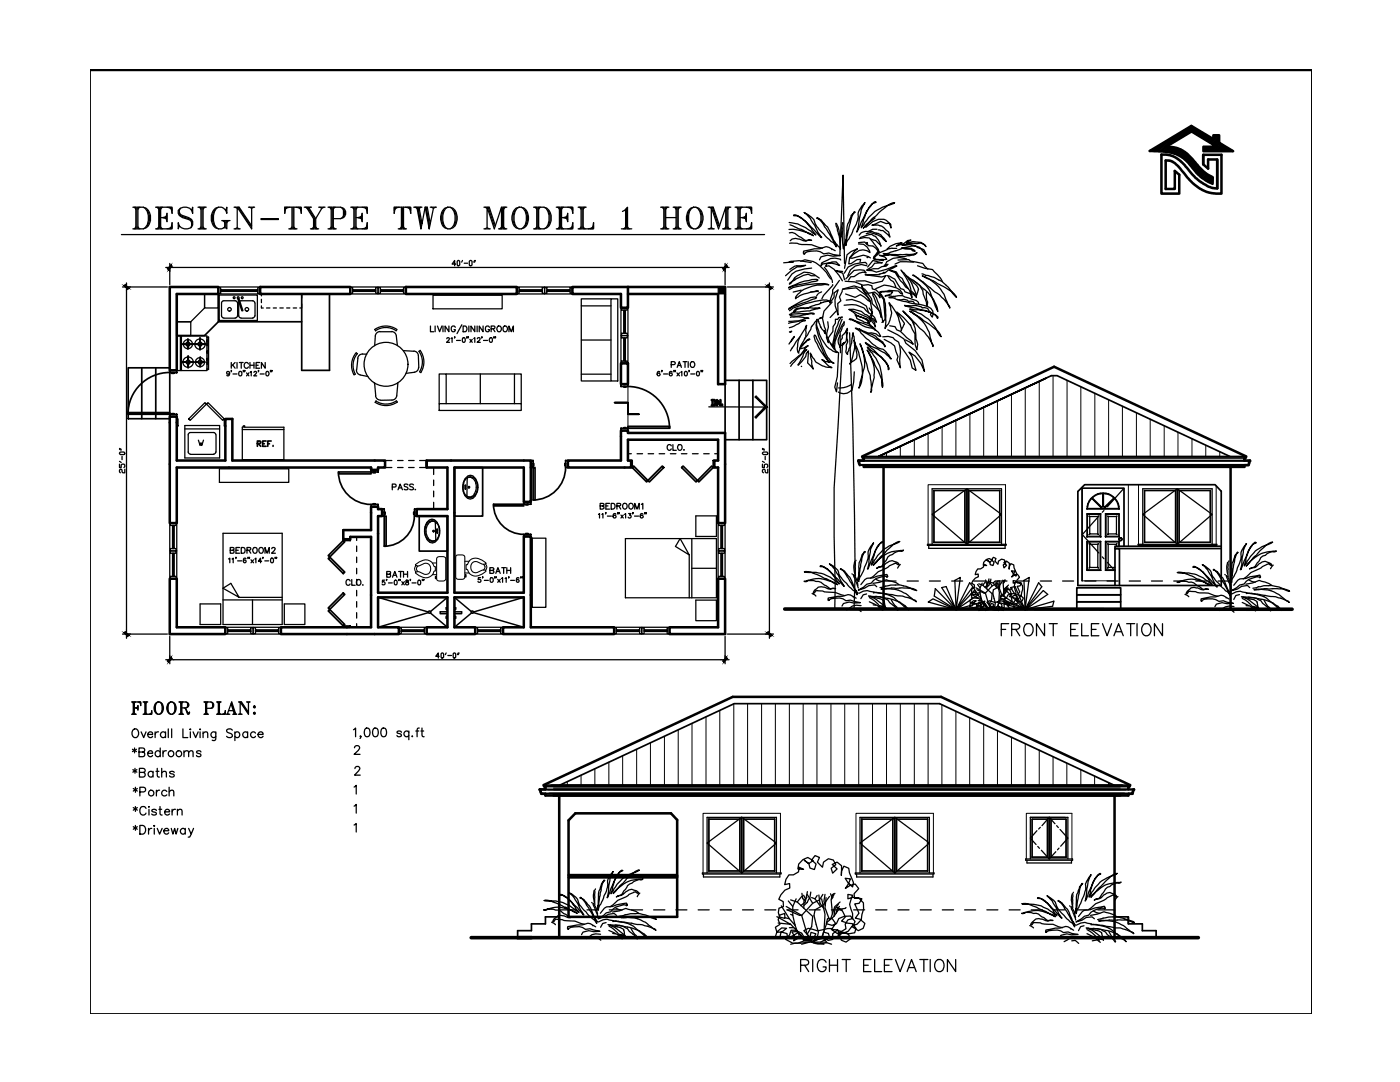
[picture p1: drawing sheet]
<svg xmlns="http://www.w3.org/2000/svg" width="279mm" height="216mm" viewBox="0 0 279 216" stroke-linecap="round" stroke-linejoin="round" font-family="sans-serif">
<defs><g id="words">
<text font-size="7.9" x="25.8" y="46.9">DESIGN-TYPE TWO MODEL 1 HOME</text>
<g font-size="5.7">
<text x="199" y="128.1">FRONT ELEVATION</text>
<text x="158.8" y="195.1">RIGHT ELEVATION</text>
</g>
<text font-size="5.3" x="25.4" y="143.6">FLOOR PLAN:</text>
<text font-size="4.4" x="25.4" y="152">*Bedrooms</text>
<g font-size="4">
<text x="38.8" y="90">W</text>
<text x="76.2" y="116.4">BATH</text>
<text x="97" y="115.7">BATH</text>
</g>
</g></defs>
<!-- layer: A-Gr.Fl-SPACES -->
<g fill="none" stroke="#000" stroke-width=".25">
<path d="M26.5 145.7l.2-.2a.82 .82 0 0 1 1 .4 .82 .82 0 0 1-.2 1l-.2 .2a.82 .82 0 0 1-.9-.4 .82 .82 0 0 1 .1-1zM26.5 153.6l.8 .5M26.6 157.3l.8 .5M26.9 153.3v1M27 157.1v1M27.3 153.6l-.8 .5M27.4 157.3l-.8 .5M27.8 154.1h1l.2-.3-.1-.3-.3-.2h-.8v1.8h.8a.47 .47 0 0 0 .4-.5 .47 .47 0 0 0-.4-.5M27.9 158h.8a.47 .47 0 0 0 .4-.4 .47 .47 0 0 0-.4-.5h-.8v1.7M28.2 146l.5 1.2 .4-1.2M29.5 146.5h1a.52 .52 0 0 0-.8-.4 .52 .52 0 0 0-.1 .8 .51 .51 0 0 0 .9 0M30.5 154.1a.55 .55 0 0 0-.8 0 .55 .55 0 0 0 0 .8 .55 .55 0 0 0 .8-.1"/>
<path d="M30.5 153.9v1.2M31 146v1.2M31.1 153.9h.6M31.2 157.7v1.1M31.4 153.3v1.4l.1 .3 .3 .1M31.6 146a.57 .57 0 0 0-.6 .5M31.8 157.7a.56 .56 0 0 0-.6 .5M32.3 154.2a.6 .6 0 0 1 .8-.2l.1 1.1M32.3 153.3v1.8M33 146.3a.56 .56 0 0 0-.8-.1 .56 .56 0 0 0 0 .8 .56 .56 0 0 0 .8-.1M33 146v1.2M33.3 157.9a.57 .57 0 0 0-.8 0 .57 .57 0 0 0 0 .8 .57 .57 0 0 0 .8-.1"/>
<path d="M33.6 145.4v1.8M33.8 158l.4-.3 .4 .1 .1 1M33.8 157.1v1.7M34.3 145.4v1.8M34.8 154.1a.59 .59 0 0 0-1 0l.1 .2 .8 .2 .1 .3a.54 .54 0 0 1-1 0M36.5 145.4v1.8h1M37.9 145.5h.2zM38 146v1.2M38.5 146l.5 1.2 .6-1.2M39.9 145.4v.2zM39.9 146v1.2M40.5 146.4l.5-.4 .4 .1 .1 1.1"/>
<path d="M40.5 146v1.2M43.1 146l-.1 1.6-.2 .2-.5-.1M43.1 146.3a.54 .54 0 0 0-.8-.1 .54 .54 0 0 0 0 .8 .54 .54 0 0 0 .8-.1M46.4 145.7a.64 .64 0 0 0-.7-.3 .64 .64 0 0 0-.5 .5l.2 .2 .8 .4 .2 .4a.72 .72 0 0 1-1.2 0M46.9 146.3a.54 .54 0 0 1 .8-.1 .54 .54 0 0 1 0 .8 .54 .54 0 0 1-.8-.1M46.9 146v1.8M49.4 146.3a.54 .54 0 0 0-.8-.1 .54 .54 0 0 0 0 .8 .54 .54 0 0 0 .8-.1M49.4 146v1.2M51 146.3a.54 .54 0 0 0-.8-.1 .54 .54 0 0 0 0 .8 .54 .54 0 0 0 .8-.1M51.5 146.5h1a.55 .55 0 0 0-.6-.4 .55 .55 0 0 0-.5 .5 .55 .55 0 0 0 .5 .6h.3l.3-.3M70.5 145.6l.5-.3v1.7M70.7 157l.4-.3v1.7"/>
<path d="M70.8 149.2l.3-.4 .6 .2a.55 .55 0 0 1-.2 .7l-.8 .8h1.2M70.8 153.4l.4-.5h.3l.3 .4-.2 .5-.8 .9h1.1M72 146.9h-.1h.1l-.1 .4M73 145.4a.54 .54 0 0 1 .8 .2 .87 .87 0 0 1-.6 1.4 1.12 1.12 0 0 1-.2-1.6zM74.6 145.4a.54 .54 0 0 1 .8 .2 .87 .87 0 0 1-.6 1.4 1.12 1.12 0 0 1-.2-1.6zM76.3 145.4a.54 .54 0 0 1 .8 .2 .87 .87 0 0 1-.6 1.4 1.12 1.12 0 0 1-.2-1.6zM80.1 146.1a.51 .51 0 0 0-.9 0l.1 .2 .7 .2 .1 .3a.51 .51 0 0 1-.9 0M81.6 146.1a.54 .54 0 0 0-.8-.1 .54 .54 0 0 0 0 .8 .54 .54 0 0 0 .8 0M81.6 145.9v1.7M82.3 146.8l-.1 .1h.2M83 145.9h.6M83.7 145.3l-.4 .1-.1 .2v1.4"/>
<path d="M84 145.9h.6M84.2 145.3v1.4l.1 .2 .3 .1M26.6 161.1l.8 .6M26.6 165l.8 .5M27 160.9v1M27 164.7v1M27.4 161.1l-.8 .6M27.4 165l-.8 .5M27.9 164.7h.6a.95 .95 0 0 1 .6 .9 .95 .95 0 0 1-.6 .8h-.6zM29.1 161.3a.64 .64 0 0 0-.7-.4 .64 .64 0 0 0-.5 .7 .77 .77 0 0 0 .8 1l.4-.4M29.6 161h.2zM29.6 165.3v1.1"/>
<path d="M29.7 161.5v1.1M30.3 165.3a.57 .57 0 0 0-.7 .5M30.8 164.7v.2zM30.8 165.3v1.1M31.2 161.7a.54 .54 0 0 0-.9 0l.1 .2 .7 .3 .1 .2a.59 .59 0 0 1-.9 0M31.4 165.3l.4 1.1 .6-1.1M31.7 161.5h.6M31.9 160.9v1.4l.1 .2 .4 .1M32.7 165.8h1a.52 .52 0 0 0-.8-.5 .52 .52 0 0 0-.1 .9 .51 .51 0 0 0 .9 0M32.9 162h.9a.51 .51 0 0 0-.6-.5 .51 .51 0 0 0-.3 .7 .54 .54 0 0 0 .4 .4 .54 .54 0 0 0 .5-.2M34.2 165.3l.3 1.1 .4-1.1 .3 1.1 .3-1.1M34.3 161.5v1.1"/>
<path d="M35 161.5a.57 .57 0 0 0-.7 .5M35.4 161.8l.4-.3 .5 .1v1M35.4 161.5v1.1M37 165.6a.54 .54 0 0 0-.8-.1 .54 .54 0 0 0 0 .8 .54 .54 0 0 0 .8-.1M37 165.3v1.1M37.6 165.3l.6 1.1 .4-1.1M38.2 166.4l-.4 .6h-.2M70.7 160.9l.4-.4v1.7M70.7 164.6l.4-.3v1.7"/>
<circle cx="30.2" cy="158.2" r=".58"/>
</g>
<!-- layer: 0 -->
<g fill="none" stroke="#000" stroke-width=".25">
<path d="M229.7 30l-.2 .1M230.1 29.7l-.4 .4M230.6 29.5l-.7 .6M231 29.2l-.9 .9M231.4 29l-1.2 1.2M231.8 28.7l-1.4 1.5M232.2 28.5l-1.7 1.7M232.6 28.2l-1.9 2M232.9 29.3l-.9 .9M233.1 28l-2.2 2.2M233.1 29.3l-1 1M233.2 29.3l-.9 1"/>
<path d="M233.4 29.3l-1 1M233.5 27.7l-2.5 2.5M233.5 29.3l-.9 1M233.7 29.3l-1 1M233.8 29.4l-.9 .9M233.9 27.5l-2.7 2.7M234 29.4l-1 .9M234.1 29.4l-1 .9M234.3 27.2l-3 3M234.3 29.4l-1 1M234.4 29.4l-1 1M234.5 29.4l-.9 1"/>
<path d="M234.7 29.5l-1 1M234.7 27l-3.2 3.2M234.8 29.5l-.9 1M234.9 29.6l-.9 1M235 29.6l-.9 1M235.1 26.7l-3.4 3.5M235.2 29.7l-1 .9M235.3 29.7l-.9 .9M235.4 29.7l-.9 1M235.6 26.5l-3.8 3.7M235.6 29.8l-1 .9M235.6 29.9l-.9 .9"/>
<path d="M235.8 29.9l-1 .9M235.9 30l-.9 .9M235.9 26.2l-2.8 2.8M236 30l-.9 .9M236.1 30.1l-.9 .9M236.2 30.2l-.9 .9M236.3 30.2l-.9 .9M236.4 26l-2.8 2.8M236.4 30.3l-.9 .8M236.5 30.3l-.9 .9M236.6 30.4l-.9 .9M236.7 30.5l-.9 .9"/>
<path d="M236.8 25.7l-2.8 2.8M236.8 30.6l-.9 .8M236.9 30.6l-.9 .9M237 30.7l-.9 .8M237 30.8l-.8 .8M237.1 30.9l-.8 .8M237.2 25.5l-2.8 2.8M237.2 31l-.8 .8M237.3 31l-.8 .8M237.4 31.1l-.8 .8M237.5 31.2l-.8 .8M237.5 31.3l-.8 .8"/>
<path d="M237.6 25.3l-2.8 2.8M237.6 31.4l-.8 .8M237.7 31.4l-.8 .8M237.8 31.5l-.8 .8M237.8 25.2l-2.6 2.6M237.9 31.6l-.8 .8M237.9 25.3l-2.3 2.2M237.9 31.7l-.7 .8M238 31.8l-.7 .8M238.1 25.3l-2 2M238.1 31.9l-.8 .8M238.1 25.4l-1.6 1.6"/>
<path d="M238.2 32l-.8 .8M238.3 25.4l-1.4 1.4M238.3 32.1l-.8 .8M238.3 32.2l-.8 .8M238.4 25.5l-1.1 1M238.4 32.2l-.8 .8M238.5 25.6l-.7 .7M238.5 32.3l-.8 .8M238.6 25.6l-.7 .7M238.6 32.4l-.8 .8M238.6 25.7l-.6 .7M238.6 32.5l-.8 .8"/>
<path d="M238.7 32.6l-.8 .8M238.8 25.7l-.7 .7M238.8 32.7l-.8 .8M238.9 25.8l-.7 .7M238.9 32.8l-.8 .8M238.9 32.9l-.8 .8M239 25.9l-.7 .6M239 33l-.8 .8M239.1 25.9l-.7 .7M239.1 33l-.8 .9M239.2 33.1l-.8 .9M239.2 26l-.7 .7"/>
<path d="M239.2 33.3l-.8 .8M239.3 26.1l-.7 .6M239.3 33.3l-.8 .8M239.4 26.1l-.7 .7M239.4 33.4l-.8 .8M239.5 26.2l-.7 .7M239.5 33.5l-.9 .8M239.5 33.6l-.8 .8M239.6 26.2l-.7 .7M239.6 33.7l-.8 .8M239.7 26.3l-.7 .7M239.7 33.8l-.8 .8"/>
<path d="M239.8 26.4l-.6 .6M239.8 33.9l-.8 .8M239.9 33.9l-.9 .8M239.9 26.4l-.7 .7M240 34l-.9 .8M240 26.5l-.7 .7M240 34.1l-.8 .8M240.1 26.6l-.6 .6M240.1 34.2l-.8 .8M240.2 26.6l-.7 .7M240.2 29.3h.1M240.2 34.2l-.8 .9"/>
<path d="M240.3 34.3l-.8 .9M240.3 26.7l-.6 .6M240.4 29.3l-.2 .2M240.4 26.7l-.7 .7M240.4 34.4l-.8 .8M240.5 34.5l-.8 .8M240.6 26.8l-.7 .7M240.6 29.3l-.4 .4M240.6 34.5l-.9 .9M240.6 26.9l-.6 .6M240.7 34.6l-.9 .9M240.7 26.9l-.7 .7"/>
<path d="M240.7 29.3l-.5 .5M240.8 34.7l-.8 .8M240.8 27l-.6 .7M240.8 29.3l-.6 .7M240.9 34.7l-.9 .9M240.9 27l-.6 .7M241 34.8l-.9 .9M241 29.3l-.8 .9M241.1 27.1l-.7 .7M241.1 34.9l-.8 .8M241.1 27.2l-.6 .6M241.2 29.3l-.9 .9"/>
<path d="M241.2 34.9l-.9 .9M241.3 27.2l-.7 .7M241.3 35l-.9 .8M241.4 27.3l-.7 .7M241.4 29.3l-.9 .9M241.4 35l-.8 .9M241.5 27.4l-.7 .7M241.5 29.3l-.9 .9M241.5 35.1l-.9 .9M241.6 27.4l-.7 .7M241.7 35.2l-1 .9M241.7 27.5l-.7 .7"/>
<path d="M241.7 29.3l-.9 .9M241.7 35.2l-.9 .9M241.8 27.5l-.7 .7M241.9 27.6l-.7 .7M241.9 29.3l-.9 .9M241.9 35.2l-1 1M241.9 35.3l-.8 .9M242 27.7l-.7 .6M242 36.4l-.1 .2M242 36.6h-.1M242 29.3l-.9 .9M242 35.4l-.9 .9"/>
<path d="M242 35.6l-.7 .8M242 35.8l-.6 .6M242 35.9l-.5 .6M242 36.1l-.4 .4M242 36.3l-.3 .3M242.1 27.8l-.7 .6M242.2 29.3l-.9 .9M242.3 27l-.1 .2M242.4 29.3l-.9 .9M242.5 27l-.3 .3M242.5 29.3l-.8 .9M242.6 27l-.4 .5"/>
<path d="M242.7 29.3l-.9 .9M242.8 27l-.6 .7M243 27l-1.5 1.5M243.1 27l-1.5 1.6M243.3 27l-1.6 1.6M243.3 27.2l-1.5 1.5M243.3 27.4l-1.4 1.3M243.3 27.5l-1.3 1.3M243.3 27.7l-1.2 1.2M243.3 27.8l-1.1 1.1M243.3 28l-1 1M243.3 28.2l-.9 .9"/>
<path d="M243.3 28.3l-.8 .8M243.3 28.5l-.7 .7M243.4 28.6l-.6 .6M243.5 28.6l-1.6 1.6M243.6 28.7l-1.5 1.5M243.7 28.7l-1.4 1.5M243.9 28.8l-1.4 1.4M243.9 28.9l-1.3 1.3M244.1 28.9l-1.3 1.3M244.2 29l-1.2 1.2M244.2 29.1l-1.1 1.1M244.4 29.1l-1.1 1.1"/>
<path d="M244.4 29.2l-.9 1M244.6 29.2l-1 1M244.7 29.3l-.9 .9M244.8 29.4l-.9 .8M244.9 29.4l-.8 .8M245 29.5l-.7 .7M245.1 29.6l-.7 .6M245.2 29.6l-.6 .6M245.3 29.7l-.5 .5M245.4 29.7l-.4 .5M245.5 29.8l-.4 .4M245.6 29.9l-.3 .3"/>
<path d="M245.7 30l-.2 .2M245.8 30l-.2 .2M245.9 30.1l-.1 .1M246 30.1v.1M24.2 46.8h128.4M24.4 57.3h1.6M25.2 56.5v1.6M33.1 53.4h1.6M33.9 52.6v1.6M47.4 59.5l.9 2.5h.2l-.8-2.5M86.4 58.9h13.8v2.7h-13.8zM143.9 53.4h1.6"/>
<path d="M144.7 52.6v1.6M152.8 57.3h1.6M153.6 56.5v1.6M157.5 57.3l.5-.2a11.8 11.8 0 0 1 5-1.4l.2 .3-.4 .1-3.7 .8-1.7 .6M157.5 57.8a13.3 13.3 0 0 1 5.2-1.2h1.7l1 .2a7.8 7.8 0 0 0-6.2 1.9l-.4 .5v.4v-.1a8.1 8.1 0 0 1 3.8-1.3l.4-.2 .3 .1M157.5 44.4a9.4 9.4 0 0 1 5 2.3l.3 .2-.4-.6a7.8 7.8 0 0 0-3.7-3.4h-.2l-.1 .1a2.57 2.57 0 0 1 1.9 .8l.4 .3 3.3 3.3-1.7-2.8a5.9 5.9 0 0 0-1.8-2.2l.2 .1a3.3 3.3 0 0 1 2.2 2.4l.4 .6a14.5 14.5 0 0 0 3 2.9l.6 .9-.3-1-.3-.4a9.1 9.1 0 0 0-2.4-4l-.9-.4 .1-.1a6.1 6.1 0 0 1 1.7 2.1l1.5 2.6 1.1 1.2M157.5 46.5a1.95 1.95 0 0 1 1.9 .7l1.4 .8 1.2-.1h-.6l-.6 .2-.5-.1a3.6 3.6 0 0 0-2.2-.3l-.4 .3M157.6 53.7l1-.6 2.2-.2-1 .3h-.7l-1.1 .8-1.2 1M157.7 44.9l2.6 1.1 2.1 1.1a10.3 10.3 0 0 0-4.2-1.4l-.7 .1M157.9 48.5h-.3M158 48.5h1.1l.9 .3h2l2.1 .7M158.7 55.6l-1.2 1.1"/>
<path d="M159.1 55.5l-1.6 1M159.8 52.1l.8-.3a6.1 6.1 0 0 1 4.7 3.3l.5 .6M159.9 57.9l-1.6 .4M160.4 50.7l.2-.1zM161.9 52.4a10.7 10.7 0 0 0-4.4-.2l.8 .1-1.9 .1M162 53.5l-1.5 .2-1.7 .4-.8 .6-.8 1.2M162.7 55h-.8l-.6-.3-.9 .2-1.3 .7M163.3 58.7l-.3 .4M163.3 58.2l-1.5 .1M163.5 55.5l-1.1-.8-.8-.3-1.1-.1a3.8 3.8 0 0 0-2.2 1.7M164 58.2l-.7 .3M164.5 53.3a5.4 5.4 0 0 1 1.6 3.1"/>
<path d="M166 49.7v.1M166.2 57l-1.8 2-.4 .6M166.2 56.8v.1M166.7 50l-1.3-.7-.5-.1-1.3 .4h-1.1l-2.1 .5v.5a4 4 0 0 1 4 .1l1-.2 .9 .3 1.4 .2-1.4 .1-1.1-.2-1.4 .4-.3 .5M166.8 44.6l.7 2.5 .2 2.7-.1-.5M166.9 44.6a5.9 5.9 0 0 1 .7 2.7M167.3 57.8l-.7 2 .1 1.2 .5 1.9v-2.3l.6-.6-.3-.7 .6-1.4M167.5 56l-1.3 1.9v.6l-.6 2 .9-1.2v-.9l.7-.5M167.6 50.9l.6-15.9 .3 17.6M167.8 51.9l-.1-.2-1.1-.2-.9 .1-1.7 .9-.2 .6 .3-.4 2-.4h.8l.7 .7-1.6-.5-1 .1-.2 .6 .6-.2 1.1 .7 1.6 2.3M168.1 57.7l2.8-.3 1.7 1.3 1.2 1.5-2.1-1.4-1 .5-1.9-.6M168.2 54.2l-1.5-.2 1.5 .5 .3 1.3"/>
<path d="M168.2 44.4a5.4 5.4 0 0 0-.2 2.9M168.7 56.1l1.9 .1 1.7 .7 .9-.1 .8 .2 .1 .6 .8 .3 .7 .8v.7l-.4-.6-.6-.5-1.3 .2-.7-.8-2.2-.6-2.2 .6M168.8 55.7l1.6-1.7 1.1-.2 .9 .1 .5 .6-.6-.2-.8 .2-1.1 .7h-.6l-.5 .7M168.9 59.9l1.1-.1 1.6 .5 1.3 .8 .5 1.3M171.3 48.7a2.09 2.09 0 0 1 2.3 1.7 2.21 2.21 0 0 0-3.1 .2l-.9 .9h.4l2.3-.6 1.4 .6M171.3 48.4l1.3-.1 .4 .5v-.4l.2 .6 1 .1M171.5 47.6l1.1-.2 .9 .1 .8 .9M171.6 52.3l.2-.5h-.8l-1.1 .8h-.5l.2-1.1 1-1.4 .5-.5-1.2 .6-.8 .6-.6 2.7M172.8 45.4l1.4-1.2a2.43 2.43 0 0 1 3.6 .6v.7l-.3-.9h-.7l-1.1-.4-1.7 .7a3.1 3.1 0 0 1 2.3 .5M173 53a2.76 2.76 0 0 0-3.8 2.1M173 52.7l-.3-.3-2.2 .3-1.2 .6-.8 1.2M173.2 53.3l1-1.3 1.9 .4-1.5 .1-.6 .7-1.1 .7"/>
<path d="M173.3 51.3l-.3 .1M174.3 48.5l1 1.2 .1 .6-1.2-1.2M174.6 43.5l-1.1 .9-1.2 1.1 1.6-1.7 1.1-.9a12.5 12.5 0 0 1 3.2-2.4h.3a2.5 2.5 0 0 1-1.7 .6 7.1 7.1 0 0 0-4.4 3.8l-.5 .6 .2-.8a8.4 8.4 0 0 1 2.2-4.2l.4-.3 .2 .2-.9 .3-.3 .5a11.1 11.1 0 0 0-2.1 3.8l-.6 1.3 .4-1.7a9.7 9.7 0 0 1 1.1-3.9l.1-.2-.1 .1a3 3 0 0 0-1.2 2.6l-.4 1.5-1.5 3a1.55 1.55 0 0 0-.5 1.2l-.1 .1v-1l.2-1.8a2.84 2.84 0 0 1 .4-1.9l.5-1.3 .8-.7h-.2a14.4 14.4 0 0 0-1.4 4.9l-.1 .5-.5 1-.2 1-.2-2.7 .1-2.6M174.7 47.2l.9 1.2 .2 .7-1-1.1-1.1-.3M174.8 47.2l-.8-.4-2.3 .6M174.8 57.6l1.7-.7 1 .2a2.65 2.65 0 0 1 2.6 1.6l-.4-.2-.4-.4-1.9-.2M174.9 46.5l-.4-.1a3.9 3.9 0 0 0-2.7 .1l-.3 .4M174.9 46.6h.3l.6 .3 1.1 1.3-.6-.4a4.2 4.2 0 0 0-2.5-1.4l-.9 .2M175 45.7h-.8l-1.1 .6M175.2 50.2l-.9 1.2 .4-.2 .7-1M175.6 54.8h-3l3.4 .5 .8-.3-.7 1.1-1.9 .4-1.6-.5-1.7 .1M176.2 54.3l.4 .1"/>
<path d="M176.3 45.4l1 .9 .3 1-1.4-1.3-.9-.1M176.5 52.9l.7-.2-.4 .4-.8 .1-.7 .4h-1l-1.2 .4h.9l.9 .3 2-.6 1.8-.7 .3 .1-1.7 .8-.7 .6-1.2 .2M177 55l.5 .1 1.1 .6 1.2 1.9 .6 .2 .2 .4 1 .4M177.1 49.8l-1.6 .6-.4 .5M177.3 55.1l.5 .8 .5 .3 .5 1.1M177.4 58l-1.4 .2-.5 .1v.1a5.5 5.5 0 0 1 2.7-.2 1.81 1.81 0 0 1-1.4 .8l-.2 .1 .5-.1 1.6 .3M178 49.5l-1 .2 .6-.6 1.2-.5 1.2-.2-1.1 .7 1.5-.5 .8-.6 .6-.1-.8 .4-.1 .2 1.3-.3 1.6 .2 .8 .5 .2 .3-.4-.4-.7-.3-.7 .1h-1.7l-1.3 .4 1.6-.2 1 .2 .6 .4a1.47 1.47 0 0 1 1.6 1.4l-1.4-1.5-.7-.2h-.7l-2.1 .4 1.9 .1 .8 .6-.4-.1-.4-.4-1.7-.1-1.4 .5M178.1 49.6h.9M178.3 59.2l1.8-.2 2.8 1 .4 .3 .1 .3M178.4 59.1l-1 .3 1.1 .1 1.3 .5 3 .6M178.7 50l-1 .3a1.65 1.65 0 0 1-1.3 .3h-.2l1 .3 1.8 .1a2.88 2.88 0 0 0 2 0l1.3-.1 .7-.5a7.8 7.8 0 0 1-3.3 .4h-1a4.1 4.1 0 0 0-2.2 .2l-1-.1 .2 .1a1.66 1.66 0 0 1 1.3 .8 4.9 4.9 0 0 1-2.7-.3l.2 .3h.3l1.5 .2M179 59.8h.8l.6-.1 .7 .2 .2 .2 1 .1 .3 .4"/>
<path d="M179.2 51.9l2.2-.1 .3 .3 2.5 .5 1 1.1M179.8 53.9l1.1 1.2M179.9 54a8.7 8.7 0 0 1 2.1 5.4 6.8 6.8 0 0 0-1.6-3.2l-.3-.6-.7-.5-.5-.8-1.3-.3 1.1 .4 1 1.6 1 1.3 .5 .3M180.8 55l1.1 1a3 3 0 0 1 1.4 1.8l-.4 1.5a9.2 9.2 0 0 0-2-4.2M180.9 55.1l.6 .4a21.1 21.1 0 0 1 4.8 4.2l.7 1.7 .2 .8-1.1-2.7a5.9 5.9 0 0 0-3-3.9l-.4-.4M180.9 51.7l-1.4-.3-1.3 .1-1.2 .7-.4 .9M181.9 58.1l.7 .6 .1 .4-.7-.5M182.1 54.9l.6 .3M182.2 55.9a3.9 3.9 0 0 1 2 2.8 4.7 4.7 0 0 1 .8 2.4M182.2 54.8l.5 .4M182.3 52.3l-2.6-.1-1.1 .5M183.1 53l1.5 .5 1.5 .3 1.6 1.7 .4 .7"/>
<path d="M184 54.6l.7 .3a7 7 0 0 1 5.4 3.6l.8 .8a5.4 5.4 0 0 0-2.7-2.2l-4.1-2a8 8 0 0 1 4.9 5.1l.5 1.3v-.4l-2-2.3-1-.6-3.8-3M184.9 58.3v1.5l.2 .5v.7M71.1 70.4a3.9 3.9 0 0 0-.4 4.4l.2-.2a3.6 3.6 0 0 1 .4-4M71.1 70.4l.2 .2M71.1 73.8a.95 .95 0 0 0 .8 1M71.4 71.5l-.2 2.3M71.9 74.8l1.5 .3M73.2 70.7l-.8-.1a.95 .95 0 0 0-1 .9M74.7 76.4v.2M74.8 76.6l.2 2.4M74.8 65.8l.2 .2M74.9 67l-.1 2"/>
<path d="M74.9 79a.95 .95 0 0 0 1 .8M75.1 80l-.2 .3M75.8 66.2h2.4M75.8 66.2a.95 .95 0 0 0-.9 .8M78.1 66.2a.95 .95 0 0 1 1 .8M79 66a3.6 3.6 0 0 0-4.1 0M79.1 67l.2 1.9M79.1 80a3.6 3.6 0 0 1-4.1 0M79.1 80l.2 .2a3.9 3.9 0 0 1-4.4 .1M79.2 79a.95 .95 0 0 1-1 .8l-2.2 .1M79.2 65.7a3.9 3.9 0 0 0-4.4 .1M79.2 65.8l-.1 .2"/>
<path d="M79.4 76.4l-.2 2.6M80.5 70l2.1 .1M82.6 70a.95 .95 0 0 1 .9 1M83.5 71l.1 2.3M83.5 73.3a.95 .95 0 0 1-.8 1l-1.7 .2M83.6 70.1a3.6 3.6 0 0 1 .1 4.1M83.7 74.2l.3 .2M83.8 69.9a3.9 3.9 0 0 1 .2 4.4M83.9 69.9l-.3 .2M95.9 74.6v5.9M116 67.8h5.9M157.4 64.1l3.4-.1h-.2a1.55 1.55 0 0 0-1.2 .6l-1.9 .8"/>
<path d="M157.5 61.5l2-1.1 1.6-.7a2.04 2.04 0 0 1 1.8-.4v.2l-4.6 1.7-.9 .6M157.5 62.7l4.2-.2h.5l.3 .2a6.2 6.2 0 0 0-3 .4l-1.8-.1M157.5 66.2l.5-.1-.3 .2M157.7 72.5l2.5-2.2 .8-.5-.7 .8-.1 .5-1 1.7M157.7 63.3l1.7-.1 2 .3h-.5l-1.4 .6-2.1 .4M157.8 68.2l.8-1.1-1.1 1.6M159.3 72.9l1.5-1.8 .1-.6 .4-.5-.1 2.4 1.1 1.2-.2-.7M159.7 67.2l-.8 .9-1.2 1.9M159.9 68.9l1.6-1.3 .1 .1-.5 .2-1.5 1.7 .9-.2 .8-.4-.4 .3a17.3 17.3 0 0 1-2.9 3.5l-.2 .3M160 73.1h-.1M160.7 67.5l-.2 .2M160.7 65.5l.3-.5a4.1 4.1 0 0 0-.1 2.2"/>
<path d="M163 64v.1M163.3 63.9l.5 1.4 .8 1.2v-.6l.1 .1 .8 2.2a6.1 6.1 0 0 0 1.7 2.1 3.4 3.4 0 0 1-2.7-1.9 12.3 12.3 0 0 1-1.5-4v-.3l-.1 .8a17.3 17.3 0 0 0 2.8 7.1l.6 .4a2.53 2.53 0 0 1-1.8-1.8l-1.6-3.4-.3-.3-.2 .2a15.2 15.2 0 0 0 3.1 5.2l-.8-.1-.7-.5 1.2 1.1 .8 .5a4.4 4.4 0 0 1-4.3-2.8l.3 1.6v.8M163.3 64.1l.1 .1M163.4 63.7l-.1 .1-.2-.1-1 1.3a6 6 0 0 1-1.4 2.4l-1.1 2.1-.2 1a1.33 1.33 0 0 1-.2-1.4 4 4 0 0 1 1-2.7l.5-.9M163.8 60.5h.1M163.8 60.5l-2.5 .9-2 .3-.9 .6v-.3a1.76 1.76 0 0 1 2.3-.4l.9-.2 2.1 .1-2.1 .5-1.8 .2a3.3 3.3 0 0 0-2 .4M164.2 63.2l-.6 .4-.1-.1 .5-.1M165.7 60.1l-.8-.3a24.1 24.1 0 0 0-6.7 1.7l-.7 .5M165.7 60.1h.1M165.7 60.1l-1.2 .1-.7 .3M166.1 60.3l-1.7 1.8-.3 1.4 .7 2.4M166.3 72.4l.2 .1z"/>
<path d="M166.9 62l-1.2 1.4M167.4 70.3l-.3 4.9-.5 2 .3 1 .2-1.8M167.6 67.1l-.3 1.1 .3 1.1M167.6 67.1h.1M167.6 69.3h.1M167.7 67v3.4M168 63.3l-.6 .1-.2 .3h-.5v.8l-.4 .7-.1 1-.9 1.2v1l-.4-1 .4-2.1-.1-1.1M168.1 63.7l-.6 1.5a10.1 10.1 0 0 0-1.2 3.9l.3 .7a9.1 9.1 0 0 1 1.9-5.5M168.1 68.9l-1.6 28.5v9.7l.2 9.9-.1 4.5M168.1 63.3l-.1-.1a1.9 1.9 0 0 0-.8 1.6 13.7 13.7 0 0 0-1 4.4h.1l-.6-.8M168.5 60.9h2.4l1.5 .6 .4 .5 1.8 1.4 .3 .9-.4-.4-.1-.2-1.8-.9-.7-.7-1.6-.4-.9 .1 .3 .1a6.5 6.5 0 0 0 3 1.7 .9 .9 0 0 1 .8 .9 3.9 3.9 0 0 0-2.7-1.6l-.1-.1 .3 .8 1.4 .6a3.1 3.1 0 0 1 1.9 1.3l.3 .1v.3a.64 .64 0 0 0-.7-.7l-3.9-1.5-.3-.1-.2 .1 1.2 .5a8.2 8.2 0 0 0 3.7 1.4l.2 .1a2.48 2.48 0 0 1 1.2 1.4l-.5-.1-.4-.4-1-.2-.5 .1M168.5 64.3v.5a1.52 1.52 0 0 0-.6 1.2l-.2 .3-.1 .8"/>
<path d="M168.5 64.3h.1M169 66.3l-.1-.2 .2-.2v-.4l-.3 .6v.2l-.7 .7a.68 .68 0 0 1-.3 .8l-.2 1.5M169.1 66.4l-.1-.1-.1 .3a1.93 1.93 0 0 1-.8 2.3l.4-.6-.5 .6M169.1 66.4h.1M169.5 61.8l3.7 1.6 .7 .5 .8 1.3-.1-.7M169.6 66.4l.6 18.3 .3 18.1 .2 11.7-.3 7M169.9 76.7l-1.5 .6-1 .1M170 77.8a1.97 1.97 0 0 1-2.7 .4M170.5 74.2l-.1 2.1-.4 1.6M171.5 65.6l3.7 2.2 1.3 1 .2 .2-.1 .2-.1-.2a1.61 1.61 0 0 0-1.1-1.3l-.3-.2a3.3 3.3 0 0 0-1.7-1l-1.7-.8-1-.2 .9 .6 1.3 1.5 .5 .2a5 5 0 0 0 2.9 2 4.7 4.7 0 0 1 1.5 1.8l-.3-.4a10.9 10.9 0 0 0-3.7-2.1l-1.1-.7 1.1 1a14 14 0 0 1 3.4 3.5l.1 .8a2.31 2.31 0 0 0-1.1-2.1l-3.1-2.3 .1 .2a14.9 14.9 0 0 1 2.5 4l.3 2a2.17 2.17 0 0 0 .1 1.8 3.3 3.3 0 0 0-.5-2.5l-1.3-2.9-1.2-2a7.7 7.7 0 0 1 .8 7.5l-.1 .9 .2-.4a20 20 0 0 0-1.3-5.9 9.4 9.4 0 0 0-1.1-3.4 8.3 8.3 0 0 1 .3 6.9l-.5 2 .2-.4a7.3 7.3 0 0 0 .1-5.5l-1.2-3.7 .2 1.4a2.51 2.51 0 0 1 .1 2.4l-1.2 .9a8 8 0 0 0 .6-6.2l-.1 .5a6.2 6.2 0 0 1-.7 2.9l-.2 .5v.4l-.2-.1a.67 .67 0 0 1-.1-.8v-.9a1.78 1.78 0 0 0 .1-1.7l.1-.8M173.5 61.5l.6 .9-.6 .8 .2 1a6.2 6.2 0 0 0-1.6-6.5l-.1-.7 .6 1.2a2.51 2.51 0 0 1 1.5 2.4l1.5 1.6 .2 1.1M173.9 63.6l.7 .8"/>
<path d="M175.9 63.3l-1.7-4.3v-.4h.2a14.3 14.3 0 0 1 1.8 5.7l.4-.6-.3-3.9-.8-1.1v-.2l.2 .1a2.63 2.63 0 0 1 1 1.9l.1 3.7-.2 1.4a5.1 5.1 0 0 0 1.3-3.5l-.5-1.7a8.3 8.3 0 0 1 2.4 5.6l.7-1.5-1.5-2.2 1.3 1.1 1.5 1.5M176.1 64.3h-.1M176.2 67.2l1.1-.1 .9 .3 .3 .4 .8 .5 .4 1.9-.2 1.6 .2 1.6-.7-1.6 .2-.7-.7-2.1-.7-.6-1.3-.7M177.2 65.8l1.9 1 1.3 .8 .4 .9 1.8 1.5 1.4 1.8 .5 2.3-.8-1.6-1.1-1.5-1.2-.7 .6 .8 .8 2.8-.8-.5-.3-1.5-2-2.9M177.6 65l1 .2 .4 .6 .7 .3 1.2 1.2 .9 .7 .5 .7-1.6-.9M181.6 62.1l.2 .1-.2-.1M182.2 64.3l.4 1.2 .2 2.2 .3 1-.1 1.1-.4-1v-2.2l-.9-1.8M182.8 60.9l1.1 .3 .1 .3 .5-.1 .6 .1 .5 .7M182.8 60.6a6.7 6.7 0 0 1 3 .9l.4 .5v.5M182.9 60.9h-2.4l4.6 1.2 1.6 .7 .4 .7 .1-.2a4.2 4.2 0 0 0-2.9-1.3l-2.8-.3 .3 .1a8.5 8.5 0 0 1 5.3 4.4l.6 .9a3.7 3.7 0 0 0-1.8-2l-2.3-1.8-1.8-1.1a7.5 7.5 0 0 1 3.8 5.2l.6 1.8v-.5l-1.7-2.4-.9-.7-3.4-3.6 1.8 2.1 .4 .6M185.8 62.6l-.1 .2 .4 .5 .1-.5M187.8 67.2l-.1-.1 .1 .1"/>
<path d="M43.8 93.5h13.8v2.8h-13.8zM106.2 107.4h2.7v13.8h-2.7zM24.4 126.5h1.6M25.2 125.7v1.7M33.1 131.6h1.6M33.9 130.8v1.6M143.9 131.6h1.6M144.7 130.8v1.6M152.8 126.5h1.6M153.6 125.7v1.7"/>
<circle cx="77" cy="72.7" r="4.4"/>
</g>
<!-- layer: A-Wall -->
<g fill="none" stroke="#000" stroke-width=".51">
<path d="M229.5 30.1l8.3-5 4.4 2.7v-.8h1.1v1.5l2.8 1.7h-5.9v-.9h2.6l-5-3.1-5.1 3.1 2.2 .2 1.9 1.1 3.3 3.6 1.9 1.2v1.3l-1.2-.6-1.2-.8-3-3.4-1.3-.8-2.2-.8zM231.8 30.8l1.7 .2 1.5 .7 1.5 1.3 1.4 1.7 1.5 1.4 1.9 1.2 1.1 .3h.5v-5.8h-1.8v1.8l-1-.8v-1.9h3.7v7.7l-2.6-.2-1.7-.7-2.1-1.8-2.5-2.9-.9-.8-.6-.2h-.8v5.7h1.9v-3.6l.8 .8v3.7h-3.5zM240.1 30.9v1.9M242.9 31.8v5.8M33.9 57.3h9.7v1.4h-8.3v15.2h-1.4zM51.9 57.3h18v1.4h-18zM81 57.3h22.1v1.4h-22.1zM114.2 57.3h11.1v4.1h-1.4v-2.7h-9.7zM125.3 57.3h19.4v19.4h-1.4v-18h-18M123.9 72.5h1.4v4.2h-1.4zM142 79.8h.6l.2 .2v.7l-.2 .2h-.6M142.2 79.8v1.1"/>
<path d="M143.8 79.8v1.1l-.7-1.1v1.1M33.9 83.1h1.4v8.8h9.7v-8.3h1.4v8.3h30.4v1.4h-1.3v.5h-1.4v-.5h-38.8v11.1h-1.4zM85.1 91.9v1.4M113.3 91.9h10.6v-6h1.4v.5h19.4v18h-1.4v-11.1h-.7v-1.4h.7v-4.2h-18v4.2h.7v1.4h-12.7zM144.1 80.7v.2M33.9 115.5h1.4v9.7h9.7v1.3h-11.1zM68.5 105.8h5.6v-4.7h1.4v.5h.8v1.4h-.8v15.3h13.8v-15.3h-6.1v-1.4h6.1v-8.3h-4.2v-1.4h20.8v8.2h-1.4v-6.8h-13.8v25h13.8v-11.3h1.4v18.2h16.7v1.3h-22.2v-1.3h4.1v-6h-13.8v6h4.1v1.3h-9.7v-1.3h4.2v-6h-13.8v6h4.1v1.3h-23.5v-1.3h18v-18.1h-4.2v.5h-1.4zM143.3 115.5h1.4v11h-11.1v-1.3h9.7z"/>
</g>
<!-- layer: A-DOOR -->
<g fill="none" stroke="#000" stroke-width=".34">
<path d="M35.3 58.7h8.3v5.5l-2.8 2.8h-5.5zM60.2 58.7v15.2h5.6v-15.2M25.6 73.4h8.3v10.2h-8.3zM28.3 73.4v10.2M31.1 73.4v10.2M33.9 74.3a8.3 8.3 0 0 0-8.4 8.3M33.9 73.9h1.4v.5h-1.4zM34.3 74.4h.4v.1h-.4zM43.6 64.2h16.6M123.9 76.7h1.4v.4h-1.4zM124.5 77.1h.4v.1h-.4zM125.3 77.1a8.3 8.3 0 0 1 8.3 8.3"/>
<path d="M144.7 75.9h8.3v11.8h-8.3zM147.5 75.9v11.8M150.3 75.9v11.8M25.6 82.3h8.3v.4h-8.3zM33.9 82.7h1.4v.4h-1.4zM34.3 82.5h.4v.2h-.4zM67.5 94.2a6.5 6.5 0 0 0 6.5 6.5M67.6 94.2h6.5v.4h-6.5zM74.1 93.8h1.4v.4h-1.4zM74.4 94.2h.5v.1h-.5zM90.7 93.3h5.6v9.7h-5.6zM105.9 91.9h.5v1.4h-.5z"/>
<path d="M106.4 92.5h.1v.4h-.1zM106.4 93.3h.4v6.5h-.4zM112.7 92.5h.2v.4h-.2zM112.9 93.3a6.5 6.5 0 0 1-6.5 6.5M112.9 91.9h.4v1.4h-.4zM123.9 85.5h1.4v.4h-1.4zM124.5 85.3h.4v.2h-.4zM125.3 85.1h8.4v.4h-8.4zM126 91.9h.2v1.4h-.2zM126.2 93.3l.3-.3 2.8 2.9-.3 .3zM129.3 95.9l2.9-2.9 .3 .3-2.9 2.9zM136 93.3l.3-.3 2.9 2.9-.3 .3z"/>
<path d="M142 93l.3 .3-2.8 2.9-.3-.3zM142.3 91.9h.3v1.4h-.3zM65.5 111.4l.3-.2 3 3-.3 .3zM68.5 107.6h1.4v.3h-1.4zM68.5 107.9l.3 .2-3 3.1-.3-.3zM68.5 118.3l.3 .3-3 3-.3-.3zM74.1 100.7h1.4v.4h-1.4zM74.4 100.5h.5v.2h-.5zM76.3 101.6h.4v1.4h-.4zM76.7 102.2h.1v.4h-.1zM76.7 103h.4v6h-.4zM82.6 102.2h.1v.4h-.1z"/>
<path d="M82.7 103a6 6 0 0 1-6 6M82.7 101.6h.5v1.4h-.5zM83.7 103h5.6v7h-5.6zM98.5 100.6a6 6 0 0 0 6 6M98.5 100.6h6v.4h-6zM104.5 100.1h1.4v.5h-1.4zM104.5 106.6h1.4v.4h-1.4zM104.9 100.6h.5v.1h-.5zM104.9 106.5h.5v.1h-.5zM65.5 121.9l.3-.3 3 3-.3 .3zM68.5 124.9h1.4v.3h-1.4z"/>
</g>
<!-- layer: E-LIGHTING -->
<g fill="none" stroke="#000" stroke-width=".25">
<path d="M36.9 58.7h-1.6v1.6M39.2 58.7h1.6v2.8l-2.7 2.7h-2.8v-1.6M40.8 58.7h2.8v2.8h-2.8zM52.2 58.7v.3M52.2 59.7v.7M60.2 58.7v.8M35.3 64.2h2.8v2.8h-2.8zM52.2 61v.5h.3M53.2 61.5h.7M54.5 61.5h.7M55.9 61.5h.6M57.2 61.5h.6"/>
<path d="M58.5 61.5h.7M60.2 60.6v.9h-.4M76.8 91.9h1.4M76.8 93.3h1.4M79.3 91.9h1.1M79.3 93.3h1.1M81.5 91.9h1.1M81.5 93.3h1.1M83.7 91.9h1.4M83.7 93.3h1.4M86.5 93.3v1.4M86.5 95.8v1.1"/>
<path d="M86.5 98v1.1M125.3 90.5h.7M127.1 90.5h1.1M129.3 90.5h1.1M131.5 90.5h1.1M133.8 90.5h1.1M136 90.5h1.1M138.2 90.5h1.1M140.4 90.5h1.1M142.6 90.5h.7M71.2 107.1v.8M71.2 109v1.1"/>
<path d="M71.2 111.2v1.1M71.2 113.4v1.1M71.2 115.6v1.1M71.2 117.8v1.1M86.5 100.2v1.4M176.3 115.9h2.5M181 115.9h2.3M185.5 115.9h2.2M189.9 115.9h2.2M194.3 115.9h2.3M198.8 115.9h2.2M203.2 115.9h2.2"/>
<path d="M207.6 115.9h2.3M212.1 115.9h2.2M216.5 115.9h2.2M221 115.9h2.2M225.4 115.9h2.2M229.8 115.9h2.2M234.2 115.9h2.2M238.6 115.9h2.3M243.1 115.9h2.5M71.2 120v1.1M71.2 122.2v1.1M71.2 124.4v.8"/>
<path d="M111.6 181.6h3.3M117.2 181.6h2.2M121.6 181.6h2.2M126 181.6h2.2M130.4 181.6h2.3M134.9 181.6h2.2M139.3 181.6h2.2M143.7 181.6h2.3M148.2 181.6h2.2M152.6 181.6h2.2M157 181.6h2.3M161.5 181.6h2.2"/>
<path d="M165.9 181.6h2.2M170.4 181.6h2.2M174.8 181.6h2.2M179.2 181.6h2.2M183.7 181.6h2.2M188.1 181.6h2.2M192.5 181.6h2.2M196.9 181.6h2.3M201.4 181.6h2.2M205.8 181.6h2.2M210.2 181.6h2.2M214.7 181.6h2.2"/>
<path d="M219.1 181.6h3.3"/>
</g>
<!-- layer: A-FLOR-APPLIANCE -->
<g fill="none" stroke="#000" stroke-width=".25">
<path d="M35.3 67h6v6.9h-6zM36 67v6.9M36.2 67v6.9M36.3 72.2l1.1 .1h-1.1M36.5 68.6v.1h.9v-.1h-.9v.1M37.4 68.7h.2l-.1 .1zM37.4 68.9h.2v.8h-.2v-.8h.2M37.4 67.7h.2v.7h-.2v-.7h.2M37.5 72.5h.1v.9h-.1v-.9h.1M37.5 71.1h.1v.9h-.1v-.9h.1M37.5 72.2h.1v.2zM37.6 68.6v.1h.9v-.1h-.9v.1"/>
<path d="M37.7 72.2l1.1 .1h-1.1M38.7 68.6v.1h1.1v-.1h-1.1v.1M39 72.2l.8 .1h-.8M39.8 68.7h.2l-.1 .1zM39.8 68.9h.2v.9h-.2v-.9h.2M39.8 67.5h.2v.9h-.2v-.9h.2M39.9 72.5h.1v.7h-.1v-.7h.1M39.9 71.3h.1v.7h-.1v-.7h.1M39.9 72.2h.2l-.2 .2zM40.1 68.6v.1h1v-.1h-1v.1M40.1 72.2l.9 .1h-.9M41.3 71.6l.2 .1v.3h-.2z"/>
<path d="M41.3 67.8l.2 .1v.3h-.2v-.4l.2 .2M41.3 68v.2h.2M41.3 71.7v.3h.2M41.3 68.7v.2h.2M41.3 70.1h.2v.3l-.2 .1v-.5l.2 .1v.2M41.3 72.4v.3l.2-.1M41.3 68.6h.2v.3h-.2M41.3 68.5l.2 .1v.1M41.3 71.6l.2 .2M41.3 70.2v.2h.2M41.3 67.3h.3v6.4h-.3M41.3 67.4h.2v6.2h-.2"/>
<path d="M41.5 71.7h.1M41.5 72.5v-.2h-.2h.2v.3l-.2 .1M36.9 84.9h6.9v6.5h-6.9zM36.9 85.6h6.9"/>
<circle cx="37.5" cy="68.7" r=".41"/>
<circle cx="37.5" cy="68.7" r=".91"/>
<circle cx="37.5" cy="72.3" r="1.04"/>
<circle cx="37.6" cy="72.3" r=".42"/>
<circle cx="39.9" cy="72.3" r=".91"/>
<circle cx="39.9" cy="68.7" r="1.04"/>
<circle cx="39.9" cy="68.7" r=".42"/>
<circle cx="39.9" cy="72.3" r=".42"/>
</g>
<!-- layer: A-GLAZ -->
<g fill="none" stroke="#000" stroke-width=".25">
<path d="M43.6 57.4h.4v1.1h-.4zM43.6 57.3h8.3M43.6 58.7h8.3M44 57.8h7.4v.4h-7.4zM44.2 57.8v.4M44.2 58h7.1M51.3 57.8v.4M51.4 57.4h.5v1.1h-.5zM69.9 57.4h.5v1.1h-.5zM69.9 57.3h11.1M69.9 58.7h11.1M70.4 57.8h4.6v.4h-4.6z"/>
<path d="M70.5 58h4.4M70.5 57.8v.4M74.9 57.8v.4M75 57.4h.5v1.1h-.5zM75.5 57.4h.4v1.1h-.4zM75.9 57.8h4.6v.4h-4.6zM76 58h4.4M76 57.8v.4M80.4 57.8v.4M80.5 57.4h.5v1.1h-.5zM103.1 57.4h.5v1.1h-.5zM103.1 57.3h11.1"/>
<path d="M103.1 58.7h11.1M103.6 57.8h4.6v.4h-4.6zM103.7 58h4.4M103.7 57.8v.4M108.1 57.8v.4M108.2 57.4h.5v1.1h-.5zM108.7 57.4h.4v1.1h-.4zM109.1 57.8h4.7v.4h-4.7zM109.3 58h4.4M109.3 57.8v.4M113.7 57.8v.4M113.8 57.4h.4v1.1h-.4z"/>
<path d="M123.9 61.4v11.1M124.1 66.5h1.1v.5h-1.1zM124.1 61.4h1.1v.5h-1.1zM124.1 72h1.1v.5h-1.1zM124.1 67h1.1v.4h-1.1zM124.5 61.9h.3v4.6h-.3zM124.5 67.4h.3v4.6h-.3zM124.5 66.4h.3M124.5 62h.3M124.5 72h.3M124.5 67.5h.3M124.6 62v4.4"/>
<path d="M124.6 67.5v4.5M125.3 61.4v11.1M33.9 104.4v11.1M34 109.5h1.2v.4h-1.2zM34 104.4h1.2v.4h-1.2zM34 115h1.2v.5h-1.2zM34 109.9h1.2v.5h-1.2zM34.4 104.8h.4v4.7h-.4zM34.4 110.4h.4v4.6h-.4zM34.4 109.3h.4M34.4 105h.4M34.4 114.9h.4"/>
<path d="M34.4 110.5h.4M34.6 105v4.3M34.6 110.5v4.4M35.3 104.4v11.1M143.3 104.4v11.1M143.4 109.5h1.2v.4h-1.2zM143.4 104.4h1.2v.4h-1.2zM143.4 115h1.2v.5h-1.2zM143.4 109.9h1.2v.5h-1.2zM143.9 104.8h.3v4.7h-.3zM143.9 110.4h.3v4.6h-.3zM143.9 109.3h.3"/>
<path d="M143.9 105h.3M143.9 114.9h.3M143.9 110.5h.3M144 105v4.3M144 110.5v4.4M144.7 104.4v11.1M45 125.3h.4v1.1h-.4zM45 126.5h11.1M45 125.2h11.1M45.4 125.7h4.7v.3h-4.7zM45.6 125.8h4.3M45.6 125.7v.3"/>
<path d="M49.9 125.7v.3M50.1 125.3h.4v1.1h-.4zM50.5 125.3h.5v1.1h-.5zM51 125.7h4.6v.3h-4.6zM51.1 125.8h4.4M51.1 125.7v.3M55.5 125.7v.3M55.6 125.3h.5v1.1h-.5zM79.6 125.3h.5v1.1h-.5zM79.6 126.5h5.5M79.6 125.2h5.5M80.1 125.7h4.6v.3h-4.6z"/>
<path d="M80.2 125.7v.3M80.2 125.8h4.4M84.6 125.7v.3M84.7 125.3h.4v1.1h-.4zM94.8 125.3h.5v1.1h-.5zM94.8 126.5h5.6M94.8 125.2h5.6M95.3 125.7h4.6v.3h-4.6zM95.4 125.8h4.4M95.4 125.7v.3M99.8 125.7v.3M99.9 125.3h.5v1.1h-.5z"/>
<path d="M122.6 125.3h.4v1.1h-.4zM122.6 126.5h11M122.6 125.2h11M123 125.7h4.6v.3h-4.6zM123.1 125.8h4.4M123.1 125.7v.3M127.5 125.7v.3M127.6 125.3h.5v1.1h-.5zM128.1 125.3h.4v1.1h-.4zM128.5 125.7h4.7v.3h-4.7zM128.7 125.8h4.4M128.7 125.7v.3"/>
<path d="M133.1 125.7v.3M133.2 125.3h.4v1.1h-.4z"/>
</g>
<!-- layer: A-FLOR-PFIX -->
<g fill="none" stroke="#000" stroke-width=".25">
<path d="M43.7 58.9h7.7v5.1h-7.7zM47.4 60.5l-.1-.3-.3-.2-2.6 .1-.2 .4v2.5l.2 .4h.3l2.3 .1 .3-.3 .1-.2M47.4 60.5v2.5M50.4 60l.4 .2 .1 .3M50.4 60h-2.3l-.4 .2-.1 .3 .1 2.7 .4 .2 2.3 .1M50.9 63l-.3 .4h-.2M50.9 60.5v2.5"/>
<circle cx="46.7" cy="59.4" r=".19"/>
<circle cx="47.5" cy="59.4" r=".19"/>
<circle cx="48.3" cy="59.4" r=".19"/>
<circle cx="45.8" cy="61.7" r=".36"/>
<circle cx="49.3" cy="61.7" r=".36"/>
</g>
<!-- layer: A-Spaces -Title -->
<path d="M48.4 85.7h8.3M48.6 85h.2v.2h7.9v6.5h-8.3v-6.5h.2z" fill="none" stroke="#000" stroke-width=".25"/>
<!-- layer: A-ANNO-TEXT-14 -->
<path d="M51.4 88.5h.5l.1-.3-.1-.2h-.5v1.1M51.5 88.5l.5 .6M52.4 88.5h.4M53.1 88h-.7v1.1h.7M53.4 88.5h.4M54.1 88h-.7v1.1M54.5 88.9v.2" fill="none" stroke="#000" stroke-width=".34"/>
<!-- layer: 0 -->
<g fill="#000" stroke="#000" stroke-width=".2">
<path d="M25 56.8l-.3 .2 1.1 .5zM24.7 57l1.1 .5-.3 .3z"/>
<path d="M34.1 52.9l-.7 .7 .2 .3zM34.1 52.9l.3 .2-.8 .8z"/>
<path d="M143.3 57.3l1.4 1.4v-1.4zM143.3 57.3l1.4 1.4h-1.4z"/>
<path d="M145 52.9l-.5 1 .7-.8zM145 52.9l-.5 1-.3-.3z"/>
<path d="M153.3 56.8l-.3 .2 1.1 .5zM153 57l1.1 .5-.3 .3z"/>
<path d="M24.7 126.3l.8 .7 .3-.2zM24.7 126.3l.3-.3 .8 .8z"/>
<path d="M33.4 131.9l.2 .3 .5-1.1zM34.1 131.1l.3 .3-.8 .8z"/>
<path d="M145 131.1l-.5 1.1 .7-.8zM145 131.1l-.5 1.1-.3-.3z"/>
<path d="M153 126.3l.8 .7 .3-.2zM153 126.3l.3-.3 .8 .8z"/>
</g>
<!-- layer: A-FLOR-WDWK -->
<path d="M141.4 81.2h11.5" fill="none" stroke="#000" stroke-width=".25"/>
<path d="M150.6 83.2l.2 .2 1.9-2.2zM152.7 81.2h.4l-2.3 2.2zM150.7 79.2l2 2h.4zM150.7 79.2l.2-.2 2.2 2.2z" fill="#000" stroke="#000" stroke-width=".2"/>
<!-- layer: A-GLAZ-SILL -->
<path d="M125.3 77.1v8.4" fill="none" stroke="#000" stroke-width=".2"/>
<!-- layer: A-ANNO-DIM-14 -->
<g fill="none" stroke="#000" stroke-width=".25">
<path d="M25.2 57.3h8.2M25.2 58.1v67.6M33.9 53.4v3.4M34.7 53.4h109.2M90.9 52.7h-.7l.5-.7v1M91.2 52.1l.2-.1 .4 .1v.8l-.2 .1-.4-.1zM92.3 52l-.2 .3M92.6 52.5h.7M93.7 52.1l.1-.1 .4 .1v.8l-.2 .1-.3-.1zM94.7 52l-.2 .3M94.9 52l-.2 .3M144.7 53.4v3.4"/>
<path d="M145.2 57.3h8.4M153.6 58.1v67.6M23.8 92.6v.7h.4v-.5l.2-.2h.3l.2 .2v.3l-.2 .2M23.8 90.4l.2-.2h.7l.2 .3-.2 .2h-.7zM23.8 92.1l.4 .2M23.8 89.6l.4 .2M23.8 89.5l.4 .1M24.4 91v.7M24.9 93.6v.7h-.4l-.1-.1v-.4l-.2-.2-.4 .2v.4l.2 .1M152.2 92.6v.7h.3v-.5l.2-.2h.3l.2 .2v.3l-.2 .2M152.2 90.4l.2-.2h.6l.2 .3-.2 .2h-.6zM152.2 92.1l.3 .2"/>
<path d="M152.2 89.6l.3 .2M152.2 89.5l.3 .1M152.7 91v.7M153.2 93.6v.7h-.3l-.2-.1v-.4l-.2-.2-.3 .2v.4l.2 .1M25.2 126.5h8.2M33.9 127v4.6M34.7 131.6h109.2M87.6 131h-.6l.5-.7v1M88.2 130.3l.3 .2v.6l-.1 .2-.4-.2v-.6zM89 130.3l-.1 .3M89.4 130.8h.7M90.6 130.3l.3 .2v.6l-.1 .2-.4-.2v-.6z"/>
<path d="M91.5 130.3l-.2 .3M91.6 130.3l-.1 .3M144.7 127v4.6M145.2 126.5h8.4"/>
</g>
<!-- layer: DIM -->
<path d="M82.9 112.6a2.58 2.58 0 0 1 2.9-.7l.4 .3 .4 .8 .3 .1v.8h-.2a1.89 1.89 0 0 1-3 1l-.8-.6 .2-.2a1.7 1.7 0 0 1 1.6 .5 1.09 1.09 0 0 0 1.3-1.1 1.09 1.09 0 0 0-1.3-1.1l-.9 .4a.69 .69 0 0 1-.9-.1zM86.3 114.7h.8M86.3 112.3h.8M86.9 115h.1l.1 .5h-.2zM87.1 115.3v-3.8l.2-.3a1.53 1.53 0 0 1 1.6 .1v4.4l-.4 .2h-.9l-.4-.2-.1-.2M92.8 115v-3.8l-.2-.4a1.53 1.53 0 0 0-1.6 .1v4.4l.4 .3h.9l.4-.3 .1-.2M92.8 114.3h.8M92.8 112h.8M92.9 114.7h.1v.4h-.2zM93.7 111.8a1.93 1.93 0 0 1 2.5 0l.8 .6a.69 .69 0 0 1-.9 .1l-.9-.4a1.09 1.09 0 0 0-1.2 1.1 1.09 1.09 0 0 0 1.2 1 1.72 1.72 0 0 1 1.6-.4l.2 .1a2.27 2.27 0 0 1-3.3 .6l-.4-.8-.3-.1v-.9h.3z" fill="none" stroke="#000" stroke-width=".21"/>
<!-- layer: SHEET -->
<g fill="none" stroke="#000" stroke-width=".25">
<path d="M45.8 74.4a.3 .3 0 0 1-.4 .3 .3 .3 0 0 1-.1-.5 .3 .3 0 0 1 .5 0v.2a.42 .42 0 0 1-.4 .6l-.1-.1M46.2 72.3v1.2M46.2 73.9l-.1 .3M46.5 72.8l.4 .7M46.5 74.6h.8M46.9 72.3l-.7 .8M47.3 72.3v1.2M47.8 72.3h.7M48.1 72.3v1.2M48.6 73.9l-.1 .3M48.9 73.9l-.1 .3M49.2 74.4l.5 .6"/>
<path d="M49.6 72.6a.43 .43 0 0 0-.5-.3 .43 .43 0 0 0-.4 .5v.3a.44 .44 0 0 0 .4 .4 .44 .44 0 0 0 .5-.3M49.7 74.4l-.5 .6M49.9 72.3v1.2M49.9 72.9h.8M49.9 74.3l.2-.2v.9M50.7 74.3l.2-.2 .3 .2-.6 .7h.6M50.7 72.3v1.2M51.1 72.9h.4M51.6 73.9l-.1 .3M51.8 72.3h-.7v1.2h.7M51.9 74.6h.8M52.9 72.3v1.2l-.7-1.2v1.2"/>
<path d="M53.2 74.2a.41 .41 0 0 1 .5 .4 .41 .41 0 0 1-.5 .4l-.1-.4zM54 73.9l-.1 .3M54.3 73.9l-.1 .3M85.9 65.1v1.1h.7M86.8 65.1v1.1M87.3 65.1l.4 1.1 .5-1.1M88.4 65.1v1.1M89.2 67.6l.1-.2 .4 .1-.6 .8h.6M89.6 65.1v1.1l-.8-1.1v1.1M90 67.5l.2-.1v.9M90.8 67.3l-.1 .2M90.9 65.3a.42 .42 0 0 0-.5-.2 .42 .42 0 0 0-.3 .4v.3a.4 .4 0 0 0 .4 .4 .4 .4 0 0 0 .4-.4h-.3"/>
<path d="M91.1 67.9h.8M92.2 64.8l-1 1.8M92.4 67.4a.46 .46 0 0 1 .5 .4 .46 .46 0 0 1-.3 .5l-.3-.2zM92.4 65.1h.4a.61 .61 0 0 1 .4 .5 .61 .61 0 0 1-.4 .6h-.4zM93.2 67.3h-.1h.1l-.1 .2M93.5 67.3l-.1 .2M93.6 65.1v1.1M93.8 67.7l.4 .6M94.2 67.7l-.4 .6M94.5 67.5l.3-.1v.9M94.8 65.1v1.1l-.8-1.1v1.1M95.2 65.1v1.1"/>
<path d="M95.3 67.6a.28 .28 0 0 1 .3-.2 .28 .28 0 0 1 .2 .2l-.6 .7h.7M96.2 67.3l-.1 .2M96.4 65.1v1.1l-.8-1.1v1.1M96.5 67.9h.8M97.7 65.3a.42 .42 0 0 0-.5-.2 .42 .42 0 0 0-.3 .4v.3a.4 .4 0 0 0 .4 .4 .4 .4 0 0 0 .4-.4h-.3M97.8 67.4a.46 .46 0 0 1 .5 .4 .46 .46 0 0 1-.3 .5h-.2l-.2-.4zM98 65.6l.7-.1v-.4h-.7v1.1M98.4 65.6l.4 .6M98.6 67.3l-.1 .2M98.9 67.3h-.1h.1l-.1 .2M99.4 65.1a.55 .55 0 0 1 .7 .5 .55 .55 0 0 1-.7 .6l-.2-.4zM100.5 65.2l.1-.1a.53 .53 0 0 1 .7 .6 .53 .53 0 0 1-.8 .3z"/>
<path d="M101.6 66.2v-1.1l.4 1.1 .5-1.1v1.1M131.7 74.2h-.1a.39 .39 0 0 0-.5 .3 .39 .39 0 0 0 .6 .4 .28 .28 0 0 0-.2-.4 .28 .28 0 0 0-.3 .2M132.1 73.9v.3M132.4 74.6h.8M134 72.8l.6-.1 .2-.3-.2-.2h-.6v1.1M134.1 74.2a.4 .4 0 0 0-.6 .3 .4 .4 0 0 0 .6 .4l.1-.2a.3 .3 0 0 0-.3-.2 .3 .3 0 0 0-.3 .2M134.5 73.9v.3M134.8 73.9l-.1 .3M135.1 74.4l.5 .6M135.1 73.3l.5-1.1 .4 1.1M135.3 72.9h.6M135.6 74.4l-.5 .6"/>
<path d="M135.9 74.3l.2-.2v.9M136.3 72.2h.8M136.7 74.2a.41 .41 0 0 1 .5 .4 .41 .41 0 0 1-.5 .4l-.1-.4zM136.7 72.2v1.1M137.3 72.2v1.1M137.6 73.9l-.1 .3M137.9 74.6h.8M138 72.2a.55 .55 0 0 1 .7 .5 .55 .55 0 0 1-.7 .6l-.2-.4zM139.1 74.2a.41 .41 0 0 1 .5 .4 .41 .41 0 0 1-.5 .4l-.1-.4zM140 73.9l-.1 .3M140.2 73.9l-.1 .3M78.3 97.2l.7-.1v-.4l-.7-.1v1.1"/>
<path d="M79.4 97.7l.5-1.1 .4 1.1M79.6 97.4h.6M81.4 96.8l-.3-.2h-.4v.5l.5 .1 .2 .4-.3 .1-.4-.1M82.5 96.8l-.3-.2h-.4v.5l.5 .1 .2 .4-.3 .1-.4-.1M82.9 97.6v.1M134 89a.45 .45 0 0 0-.7-.2 .45 .45 0 0 0-.1 .6 .41 .41 0 0 0 .3 .5 .41 .41 0 0 0 .5-.3M134.3 88.7v1.2h.7M135.4 88.8a.53 .53 0 0 1 .7 .5 .53 .53 0 0 1-.7 .5l-.2-.4zM136.5 89.7v.1M45.6 111.5l.3-.1v.9M45.9 109.8l.7-.1 .1-.4-.8-.1v1.2l.7-.1 .1-.3-.2-.2M46.3 111.5l.2-.1v.9"/>
<path d="M47.1 109.8h.5M47.1 111.2l-.1 .2M47.4 111.9h.8M47.8 109.2h-.7v1.2h.7M48.1 109.2h.4a.61 .61 0 0 1 .4 .6 .61 .61 0 0 1-.4 .6h-.4zM49.1 111.5l-.1-.1a.46 .46 0 0 0-.5 .3 .46 .46 0 0 0 .3 .6 .28 .28 0 0 0 .3-.3 .28 .28 0 0 0-.2-.3 .28 .28 0 0 0-.3 .3M49.3 109.8l.7-.1v-.4l-.7-.1v1.2M49.5 111.2v.2M49.7 109.8l.4 .6M49.8 111.2l-.1 .2M50.1 111.7l.5 .6M50.6 109.4a.51 .51 0 0 1 .7 0 .51 .51 0 0 1 0 .7 .43 .43 0 0 1-.5 .3 .43 .43 0 0 1-.4-.5z"/>
<path d="M50.6 111.7l-.5 .6M50.9 111.5l.2-.1v.9M51.8 109.4a.53 .53 0 0 1 .8 .4 .53 .53 0 0 1-.7 .5l-.2-.4zM52.2 112h-.6l.4-.6v.9M52.5 111.2l-.1 .2M52.8 111.9h.8M52.9 110.4v-1.2l.4 1.2 .4-1.2v1.2M54.1 111.4a.46 .46 0 0 1 .6 .3 .46 .46 0 0 1-.4 .6l-.3-.2zM54.2 109.5l.3-.3 .3 .1 .1 .2-.7 .9h.8M55 111.2l-.1 .2M55.2 111.2l-.1 .2M69.9 115.9a.41 .41 0 0 0-.5-.3 .41 .41 0 0 0-.3 .5v.3a.42 .42 0 0 0 .3 .4 .42 .42 0 0 0 .5-.3"/>
<path d="M70.2 115.6v1.2h.7M72.4 116.7h.1M83.5 115.8a.46 .46 0 0 1 .5 .4 .46 .46 0 0 1-.3 .5l-.3-.2zM84.3 115.6v.3M84.6 115.6l-.1 .3M95.9 115.3h-.4l-.1 .4a.31 .31 0 0 1 .5 0 .31 .31 0 0 1-.1 .4 .31 .31 0 0 1-.4-.1M119.4 102.6l.2-.1v.9M119.8 101l.7-.1v-.4l-.7-.1v1.2l.7-.1v-.4l-.3-.1M120.1 102.6l.2-.1v.9M120.9 102.3l-.1 .3M120.9 101h.4M121.2 103h.8"/>
<path d="M121.6 100.4h-.7v1.2h.7M122 100.4h.4a.61 .61 0 0 1 .4 .6 .61 .61 0 0 1-.4 .6h-.4zM122.9 102.6v-.1a.4 .4 0 0 0-.6 .4 .4 .4 0 0 0 .6 .3l.1-.1a.3 .3 0 0 0-.3-.3 .3 .3 0 0 0-.3 .3M123.1 101l.7-.1v-.4l-.7-.1v1.2M123.3 102.3l-.1 .3M123.5 101l.4 .6M123.6 102.3l-.1 .3M123.9 102.8l.5 .6M124.4 100.6a.52 .52 0 0 1 .8 .4 .52 .52 0 0 1-.7 .5l-.2-.4zM124.4 102.8l-.5 .6M124.6 102.6l.3-.1v.9M125.4 102.5h.5l-.2 .3a.3 .3 0 0 1 .2 .5 .3 .3 0 0 1-.5-.1"/>
<path d="M125.6 100.6a.52 .52 0 0 1 .8 .4 .52 .52 0 0 1-.8 .4zM126.3 102.3v.3M126.6 103h.8M126.7 101.6v-1.2l.4 1.2 .5-1.2v1.2M128 100.7l.3-.3v1.2M128.3 102.6l-.1-.1a.39 .39 0 0 0-.5 .4 .39 .39 0 0 0 .6 .3 .29 .29 0 0 0-.2-.4 .29 .29 0 0 0-.3 .3M128.7 102.3v.3M129 102.3l-.1 .3"/>
<circle cx="48" cy="74.5" r=".41"/>
<circle cx="71.6" cy="116.2" r=".54"/>
</g>
<!-- layer: WALLS -->
<path d="M35.3 83.6h.2v1.4h-.2zM40.9 80.3l.3 .3-3.3 3.3-.3-.3zM41.2 80.6l.3-.3 3.3 3.3-.3 .3zM44.8 83.6h.2v1.4h-.2z" fill="none" stroke="#000" stroke-width=".25"/>
<!-- layer: 0 -->
<g fill="none" stroke="#000" stroke-width=".3">
<path d="M75.5 119.2l10 2.9M89.3 119.2l-3.4 2.8M90.7 119.2l3.4 2.8M104.5 119.2l-10 2.9M85.5 122.2l-10 3M85.9 122.3l3.4 2.9M89.3 122.1h-1.4v.4h1.4M89.3 123h-.3v.3h.3M89.3 121.3h-.3v.3h.3M90.7 122.1h1.4v.4h-1.4M90.7 123h.2v.3h-.2M90.7 121.3h.2v.3h-.2"/>
<path d="M94.1 122.3l-3.4 2.9M94.5 122.2l10 3"/>
<circle cx="85.7" cy="122.1" r=".23"/>
<circle cx="94.3" cy="122.1" r=".23"/>
</g>
<!-- layer: DIM -->
<g fill="none" stroke="#000" stroke-width=".25">
<path d="M92.9 95.7a2.69 2.69 0 0 0 .4 3.4M93.1 98.8l.4 .4 .7-.2M93.2 95.6v3.2M93.2 95.5a.93 .93 0 0 1 1-.2 .93 .93 0 0 1 .6 .7l.2 .5M93.3 99.4l.5 .2 .6-.2M93.4 95.3l-.6 .4M93.4 95.3l.5-.1 .5 .1M94.5 95.3l.4 .4M94.7 98.6l-.5 .5M94.9 98.7a1.16 1.16 0 0 1-1.6 .4M94.9 98.9l-.5 .5M94.9 98l-.3 .6"/>
<path d="M94.9 95.8l.3 .6M95 96.4l.1 .8-.2 .8M95.2 98l-.3 .7M95.2 98.2l-.3 .7M95.2 96.4l.1 .8-.1 .8M95.2 96.3a1.34 1.34 0 0 0-2-1.1 2.96 2.96 0 0 0 .1 4.1M95.3 96.3l.1 .9-.2 1M84.9 105.2l-.1 .8 .1 .8M84.9 106.9l.3 .7M84.9 106.8l.3 .7M85.2 107.6l.5 .6M85.3 107.4l.5 .5"/>
<path d="M85.4 104.6a1.06 1.06 0 0 1 1.4-.5l.2 3.5-.3 .3M85.4 104.6a2.47 2.47 0 0 0 .1 2.8M85.5 107.4a1.19 1.19 0 0 0 1.2 .5M85.6 103.8a2.9 2.9 0 0 0-.7 3.1M85.7 103.8a1.14 1.14 0 0 1 1.6 .5M85.7 104l-.5 .5-.3 .7M85.7 104.1a1.36 1.36 0 0 1 1.9 1M86.8 107.9l-.5 .1-.5-.1M87.2 104.3l.4 .7M87.3 107.4l-.5 .5M87.5 105.1l.2 .8-.1 .9M87.6 106.7l-.3 .7"/>
<path d="M87.6 105a2.63 2.63 0 0 1-1.1 3.3l-.8-.1"/>
<circle cx="92.9" cy="96.9" r=".11"/>
<circle cx="92.9" cy="97.5" r=".11"/>
<circle cx="92.9" cy="97.2" r=".11"/>
<circle cx="93.6" cy="97.2" r=".15"/>
<circle cx="93.6" cy="97.2" r=".11"/>
<circle cx="86.5" cy="106" r=".15"/>
<circle cx="86.5" cy="106" r=".11"/>
<circle cx="87.2" cy="106.3" r=".11"/>
<circle cx="87.2" cy="105.9" r=".11"/>
<circle cx="87.2" cy="105.6" r=".11"/>
</g>
<!-- layer: A-ELEV-MEDIUM -->
<g fill="none" stroke="#000" stroke-width=".34">
<path d="M208.7 75.5l-33.4 15.6 34.5-16.1h1.2l34.5 16.1M122.7 80.3h2.6v2.4h2.2h-2.2v-2.4zM171.3 91.9h77M171.6 92.8h77.6M172.1 91.1h76.6M172.2 91.4h76.1M243.7 98v18.8h-28.6v-18.7l1.4-1.4h26l1.2 1.3M214.9 117.3h8.8v1.4h-8.8zM214.9 118.7h8.8v1.4h-8.8zM222.5 116.8v-7.3h.9v7.3M243.7 109h-21.2v.5h21.2M214.9 120.1h8.8v1.4h-8.8z"/>
<path d="M107.7 157.5h118.6M108 158.4h118M108.5 156.7h117.1M108.6 157h116.8M111.7 156.7l34.8-16.3h41l34.8 16.3M111.6 183h-2.7v1.3h-2.8v1.4h-2.8v1.4M222.4 183h2.8v1.3h2.8v1.4h2.7v1.5M225.2 183v1.3"/>
</g>
<!-- layer: A-DETL-DARK -->
<g fill="none" stroke="#000" stroke-width=".51">
<path d="M18 14h243.8M171.3 91.9h1.1v-.5h-.2l-.1-.3 38.3-17.9 38.3 17.9-.1 .3h-.3v.5h1.1M171.4 91.9l-.1 .1 .2 .4M171.4 92.3l.2 .4M171.6 92.7v.1M176.3 93.2v28.3M245.6 93.2v28.3M249.2 92.7l-.9 .1v.4h-75.9v-.4M249.3 92.3l-.1 .4M249.4 91.9h.1l-.2 .5M107.7 157.6l.2 .3M107.8 157.5h1.1v-.5h-.3l-.1-.3 37.7-17.6h41.6l37.8 17.6-.2 .3h-.2v.5"/>
<path d="M107.8 157.5l-.1 .1M107.9 157.9l.1 .3M108 158.3l.9 .1v.3h116.3v-.3l.8-.1M111.6 158.7v28.4M222.4 158.7v28.4M226.2 157.5l.1 .1M226.3 157.6l-.3 .6M113.5 174.6h21.6v.5h-21.6M114.8 162.3h19.1l1.2 1.3v19.4h-21.6v-19.3z"/>
</g>
<!-- layer: A-SECT-HEAVY -->
<path d="M156.6 121.5l101.3 .1M94 187.1h145.2" fill="none" stroke="#000" stroke-width=".72"/>
<!-- layer: A-WOOD -->
<g fill="none" stroke="#000" stroke-width=".25">
<path d="M186.4 97.9h6.2v10.3h-6.2zM186.4 97.9h6.1v10.3h-6.1zM193 97.5v11.1M193.3 97.9h6.2v10.3h-6.2zM193.4 97.9h6.1v10.3h-6.1zM217.9 99.4l.1-.1 1.9 1.9-.1 .1zM217.9 99.5l-.1 .1a3.7 3.7 0 0 0-.9 2 3.2 3.2 0 0 1 3.2-3.2 3.2 3.2 0 0 1 3.3 3.2l-.2-.1h-2.6M220.1 98.5h.1v2.6l.3 .1 .1 .3h-.9l.4-.4zM220.1 98.5a3 3 0 0 0-2.1 .8M220.2 98.5a2.85 2.85 0 0 1 2.1 .8M222.4 99.5l.1 .1a3 3 0 0 1 .7 1.9l.2 .1h-6.5l.1-.1h2.7M228.4 97.9h6.2v10.3h-6.2z"/>
<path d="M235 97.5v11.1M235.3 97.9h6.3v10.3h-6.3zM235.3 97.9h6.3l-.1 10.3h-6.2zM185.1 108.6h15.7v.2h-15.7zM185.3 108.8v.6h15.3v-.6M186 108.6v-11.1h13.9v11.1M215.9 115.9v-18.5h8.4v11.6v-11.6h-8.3v18.5M216.9 102.5h2.8l-.1 .1h-2.6zM216.9 102.5l.1 4.5h2.6v-4.4l.1-.1v4.6h-2.8zM216.9 108h2.8l-.1 .1h-2.6zM216.9 108v5.8zM217 113.7h2.6l.1 .1h-2.8z"/>
<path d="M217 107l-.1 .1M217.4 103l.1 .1-.1-.1M217.4 108.5l.1 .1M217.5 103.1h1.6v3.4l.1 .2-.1-.2h-1.6zM217.5 108.6h1.6l.1-.1-.1 .1v4.6h-1.6zM217.5 106.5l-.1 .2M217.5 113.2l-.1 .2M219.1 113.2l.1 .2M219.2 103l-.1 .1M219.6 108.1l.1-.1v5.8l-.1-.1zM219.6 107l.1 .1M220.4 101.2l1.9-1.9 .1 .1-1.9 1.9z"/>
<path d="M220.6 102.5h2.8l-.1 .1h-2.6zM220.6 108l.1 .1v5.6l-.1 .1zM220.6 108h2.8l-.1 .1h-2.6zM220.6 113.8h1.9M221.1 103h1.8l-.1 3.5h-1.6zM221.1 106.7l.1-.2-.1 .2M221.1 113.4l.1-.2-.1 .2M221.1 108.5l.1 .1M221.2 108.6v4.6h1.3M221.2 108.6h1.6l.1-.1-.1 .5M222.5 113.7h-1.8l-.1 .1M222.8 106.5l.1 .2"/>
<path d="M223.3 107l-2.7 .1 .1-.1v-4.4l-.1-.1v4.6h2.8M223.3 102.6l.1-.1v4.6M223.3 107.7l.2 .2M223.3 107.5a.33 .33 0 0 0 .2 .4 .33 .33 0 0 0 .4-.2M223.3 109l.1-1v1M223.3 107l.1 .1M223.3 102.6v4.4M223.4 107.6l.1 .3M223.5 107.3l-.1 .2M223.5 107.3l.3 .2-.1-.2M223.5 107.3l-.1 .2 .1 .4 .3-.1v-.3M223.5 107.3l-.2 .2"/>
<path d="M223.5 107.3l.3 .1M223.7 107.3l.1 .1M223.8 107.6l-.1 .3M223.8 107.4l.1 .3M223.9 107.7l-.2 .2M227.1 108.6h15.7v.2h-15.7zM227.3 108.8v.2M228.1 108.6v-11.1h13.8v11.1M242.6 108.8v.2M140.2 174.2h15.7v.2h-15.7zM140.4 174.4v.6h15.2v-.6M141.1 174.2v-11.1h13.9v11.1"/>
<path d="M141.4 163.4h6.3v10.4h-6.3zM141.5 163.5h6.1v10.3h-6.1zM148 163.1v11.1M148.4 163.4h6.2v10.4h-6.2zM148.4 163.5l6.2-.1v10.4h-6.2zM170.7 174.2h15.7v.2h-15.7zM171 174.4v.6h15.2v-.6M171.6 174.2v-11.1h13.9v11.1M172 163.4h6.2v10.4h-6.2zM172 163.5h6.2v10.3h-6.2zM178.6 163.1v11.1M178.9 163.4h6.2v10.4h-6.2z"/>
<path d="M179 163.5l6.1-.1v10.4h-6.1zM204.7 171.4h9.4v.2h-9.4zM204.9 171.6v.6h8.9v-.6M205.6 171.4v-8.3h7.5v8.3M206 163.4h3.1v7.7h-3.1v-7.6M206 163.5h3v7.5M206 163.5v7.5M209.4 163.1v8.3v-8.3M212.7 163.5h-2.9v7.5M212.7 163.5v7.5M212.8 163.4v7.7h-3.1v-7.7l3 .1"/>
</g>
<!-- layer: A-FLOR-PATT -->
<path d="M225.2 96.7v12.3M227.2 96.7v11.9M242.7 96.9v11.7M185.2 108.6v-11.9h15.5v11.9M140.3 174.2v-11.9h15.5v11.9M170.8 174.2v-11.9h15.5v11.9M204.8 171.4v-9.1h9.1v9.1" fill="none" stroke="#000" stroke-width=".2"/>
<!-- layer: AUDIT_I_180222161247-1 -->
<g fill="none" stroke="#000" stroke-width=".25">
<path d="M186.4 97.9h.1M192.6 97.9h-.1M193.3 97.9h.1M228.4 97.9h.1M234.6 97.9h.1M235.3 97.9h.1M186.4 108.2h.1M192.5 108.2h.1M193.4 108.2h-.1M199.5 108.2h.1M228.4 108.2h.1M234.6 108.2h.1"/>
<path d="M235.3 108.2h.1M241.5 108.2h.1M141.4 163.4l.1 .1M141.5 173.8h-.1M147.6 173.8h.1M147.7 163.4l-.1 .1M148.4 163.4v.1M148.4 173.8h.1M154.6 173.8h.1M172 163.4v.1M172 173.8h.1M178.2 173.8h.1"/>
<path d="M178.2 163.4v.1M178.9 163.4l.1 .1M179 173.8h-.1M185.1 173.8h.1M206 171v.1M206.9 165.8l-1.3 1.4 1.2 1.3M207.1 168.9l.3 .4M207.6 165.1l-.3 .3M207.8 169.7l1.6 1.7 1.3-1.4M209 171l.1 .1M209.1 163.4l-.1 .1M209.7 163.4l.1 .1"/>
<path d="M209.8 171l-.1 .1M210.5 164.4l-1.1-1.3-1.4 1.6M210.9 164.7l.3 .4M211.3 169.2l-.3 .4M211.6 165.5l1.5 1.7-1.4 1.7M212.7 171l.1 .1"/>
</g>
<!-- layer: P-Coldwater -->
<path d="M224.3 97.4l-3.3 3.7M186 102.6l7-5.1 6.9 5.1-6.9 6zM219.3 103l-3.3 3.7 3.3 3.6M220 111.1l.3 .4M220.3 101.9l-.3 .3M221 112.2l1.5 1.7M228.1 102.6l6.9-5.1 6.9 5.1-6.9 6zM141.1 168.2l7-5.1 6.9 5.1-6.9 6zM171.6 168.2l7-5.1 6.9 5.1-6.9 6z" fill="none" stroke="#000" stroke-width=".25"/>
<!-- layer: 0 -->
<path d="M215.9 115.9h6.6" fill="none" stroke="#000" stroke-width=".2"/>
<!-- layer: A-SECT-XFINE -->
<path d="M171.3 92h78.2M171.6 92.7h77.6M107.7 157.6h118.6M108 158.3h118" fill="none" stroke="#000" stroke-width=".25"/>
<!-- layer: A-DETL-XFINE -->
<g fill="none" stroke="#000" stroke-width=".2">
<path d="M199.1 80v11.1M201.9 78.7v12.4M204.6 77.4v13.7M207.4 76.1v15M210.2 75v16.1M213 75.9v15.2M215.7 77.2v13.9M218.5 78.5v12.6M221.2 79.8v11.3M176.9 90.3v.8M179.7 89v2.1M182.5 87.7v3.4"/>
<path d="M185.2 86.4v4.7M188 85.2v5.9M190.8 83.8v7.3M193.6 82.6v8.5M196.3 81.3v9.8M224 81.1v10M226.8 82.4v8.7M229.5 83.6v7.5M232.3 84.9v6.2M235.1 86.3v4.8M237.9 87.5v3.6M240.6 88.8v2.3"/>
<path d="M243.4 90.1v1M113.2 156v.7M116 154.7v2M118.7 153.4v3.3M121.5 152.1v4.6M124.3 150.8v5.9M127.1 149.5v7.2M129.8 148.2v8.5M132.6 146.9v9.8M135.4 145.7v11M138.1 144.3v12.4M140.9 143v13.7"/>
<path d="M143.7 141.8v14.9M146.4 140.4v16.3M149.2 140.4v16.3M152 140.4v16.3M154.7 140.4v16.3M157.5 140.4v16.3M160.3 140.4v16.3M163 140.4v16.3M165.8 140.4v16.3M168.6 140.4v16.3M171.4 140.4v16.3M174.1 140.4v16.3"/>
<path d="M176.9 140.4v16.3M179.7 140.4v16.3M182.5 140.4v16.3M185.2 140.4v16.3M188 140.7v16M190.8 141.9v14.8M193.5 143.2v13.5M196.3 144.5v12.2M199.1 145.8v10.9M201.9 147.1v9.6M204.6 148.4v8.3M207.4 149.7v7"/>
<path d="M210.2 151v5.7M212.9 152.3v4.4M215.7 153.6v3.1M218.5 154.8v1.9M221.2 156.2v.5"/>
</g>
<!-- layer: A-Sect -->
<g fill="none" stroke="#000" stroke-width=".25">
<path d="M121.9 59.6h-5.9v1.4h5.9M121.9 59.6h1.4v16.4h-1.4zM89 74.6h13.7M116 61v13.7M121.9 74.7h-5.9v1.3h5.9M87.6 80.5h16.4v1.4h-16.4zM87.6 80.5v-5.9h1.4v5.9M102.7 80.5v-5.9h1.3v5.9M44.5 117.4l1.6-1 1.6 2.8zM44.5 106.4h11.8v18.2h-11.8zM44.5 119.7h11.8M47.7 119.2h8.6"/>
<path d="M50.4 119.7v4.9M124.8 107.5h18.2v11.8h-18.2zM135.7 107.5l1.9 3.2-2.8-1.7zM137.6 110.7v8.6M138.1 107.5v11.8M138.1 113.4h4.9M138.9 119.7h4.1v4.2h-4.1zM138.9 102.9h4.1v4.1h-4.1zM39.9 120.5h4.1v4.1h-4.1zM56.7 120.5h4.1v4.1h-4.1z"/>
</g>
<!-- layer: A-TREE-EL -->
<g fill="none" stroke="#000" stroke-width=".25">
<path d="M161.3 115.9l-.4 .2-.4-.1a5.1 5.1 0 0 1 4.4 .9l.7 .6h1.2l-.5-.1a1.98 1.98 0 0 1-1.9-.2h-1.1l-.3 .3a1.21 1.21 0 0 0-.7 .9l.2-.1 .3-.4 .4-.1M161.3 115.9l.4-.2a6.9 6.9 0 0 1 5.3 .9l.1 .1-3-1.5a10.4 10.4 0 0 0-3.3-1.2l-.3 .1 .3 .1a8 8 0 0 1 5.5 1.4l1.2 .9-.4-.5a6.2 6.2 0 0 0-3.3-3.1l-.1 .2h.7l.4 .3a17.4 17.4 0 0 1 3.6 3.6l.1-.1-1-1.7a6.5 6.5 0 0 0-2-2.6h.2a2.83 2.83 0 0 1 1.9 2.2l1.9 2.3 1.2 1.1 .3 .5-.2-.9a9.9 9.9 0 0 0-2.1-3.6l-.5-.5-.5-.1 .2-.1 .6 .7 2.1 3.5 .7 .6M162.1 118.4l.7 .5M163.2 117.9l3.5 .3 1.9 .7M165.3 119.8h.2zM170 114.5l.1 .1M170.3 114.7l1 2.6M170.3 119.1v.1M170.4 114.7a3.7 3.7 0 0 1 .8 2.1M170.6 112.1a3.9 3.9 0 0 0 0 2.3M170.7 112v2.9M170.8 111.8v.1"/>
<path d="M170.9 119.4l-1.2-.7-.4-.1-1.2 .4h-.9l-1.9 .3v.5a3.6 3.6 0 0 1 3.5 .1l.9-.2 2 .6h-1.3l-.9-.2-1.2 .3-.3 .5M171.8 116.7l.8-1.1 .4-.2 1.2-.1 .9-.3 1.9-.4 .2 .4a3.8 3.8 0 0 0-3.3 1.4l-.9 .2-.6 .5-1.1 .7 1.2-.4 .9-.5 1.2-.2 .4 .4M172.9 118.5l-.6 .2-.5 .8M173.3 118.9l1.3 .3a2.39 2.39 0 0 1 1.9 .8l.3 1.4a8.1 8.1 0 0 0-3.4-2.5M173.5 119.2a6.1 6.1 0 0 1 2.5 2.3M174.2 116.4l1.4-.2 1.3-.5 2 .6 .5 .4M174.3 118.2h.6M174.4 118.1l-1.3-.3-.8 .2-.9 .4M174.8 119l1.5 .2 .9 .5 .4 .6a3.8 3.8 0 0 1 1.6 1.5M174.8 115.6l.6 .3 .7 .1M174.9 118.2l1.7 .3a4.8 4.8 0 0 1 2.7 1.6l2.1 1.6-.3-.3a6.4 6.4 0 0 0-4.4-2.1l-1.1-.2-1.9-.2M174.9 118.2l-.6 .1"/>
<path d="M175.6 117.2a13 13 0 0 1 4.1-.5l1.1 .3 2.1 .8a4.7 4.7 0 0 0-2.9-.5l-4.1 .2a7.8 7.8 0 0 1 5.3 1.3l1.7 1.3-.3-.3a23 23 0 0 0-5.7-1.3l-2-.3M176.2 110.9l-1 .8-.9 1.1 1.4-1.6 .9-.9a9.8 9.8 0 0 1 2.7-2.2h.2l-.2 .1a7.7 7.7 0 0 0-4.5 3.3l-.9 1.3 .2-.7a7.6 7.6 0 0 1 1.7-3.8l.3-.2h.2l-.7 .4-.3 .5a17.9 17.9 0 0 0-2.1 4.5h-.1l.3-1.1 .3-2.7 .6-1.3-.1 .1a2.97 2.97 0 0 0-1 2.7l-.8 2.4-.8 1.5-.2 1v-1.3a7.9 7.9 0 0 1 .6-4.1l.7-.6h-.2l-.5 1.3-.6 3.6-.3 .9M177 115.1h.1zM177.9 119.7l.7 1.1 .4 .3 .2 .6M178.4 112.5l-.9 .4a5.4 5.4 0 0 1-2.2 1.2l-1.6 1.3M179.5 109.9l-1.6 .2-1.6 .8M179.5 109.9l.4 .1 .4-.2-.9 .1-1.3 .7a1.6 1.6 0 0 0-1.3 1.3l-.8 1.1-1.1 .4 .5-.3h.6l.9-.8a1.76 1.76 0 0 1 2.1-.1l.5 .4-.3 .1-.4-.3-.4 .1M179.7 112.6l-.6 .8M235.7 116l-.4 .2-.4-.1h.2a3.1 3.1 0 0 1 2.2 .1 1.72 1.72 0 0 1 1.6 .7l1.1 .7h1.2l-.5-.1-.5 .2-1.2-.4a1.78 1.78 0 0 0-2 .6l-.3 .6 .3-.1 .3-.4h.3M235.7 116l.4-.2a6 6 0 0 1 5 .8l.5 .2-2.3-1.2-.7-.3a9.1 9.1 0 0 0-3.4-1.1h-.2l.2 .1a7.8 7.8 0 0 1 5.5 1.5l1.2 .9-.4-.6a6.1 6.1 0 0 0-3.3-3.1l-.1 .2h.7l.4 .4a12.8 12.8 0 0 1 3.2 3.1l.5 .4-1-1.8a7.7 7.7 0 0 0-1.9-2.6l.1 .1a2.83 2.83 0 0 1 1.9 2.2l.5 .8 2.1 2.1 .6 .4 .3 .5-.2-.8a9.9 9.9 0 0 0-2.2-3.7l-.1-.2-.9-.4 .1-.1a12.3 12.3 0 0 1 2.6 3.8l.9 1.1M236.5 118.6l.8 .5M237.6 118l1 .1 .8 .2h1.7l1.9 .7"/>
<path d="M239.7 120l.2-.1zM244.4 114.6l.1 .1M244.7 114.8l1 2.7M244.7 119.2v.1M244.8 114.8a4.2 4.2 0 0 1 .8 2.2M245 112.2a3.9 3.9 0 0 0 0 2.3M245.1 112.2v2.8M245.3 111.9l-.1 .1M245.3 119.5l-1.1-.6-.5-.1-1.2 .3h-.9l-1.9 .4v.4a3.6 3.6 0 0 1 3.6 .1l.9-.1 .7 .3 1.2 .2-1.2 .1-1-.2-1.1 .3-.3 .5M246.2 116.8l.8-1 .5-.3 1.1-.1 .9-.3 1.9-.3 .2 .4a3.6 3.6 0 0 0-3.3 1.3l-.9 .2-1.7 1.2 1.2-.4 .9-.5 1.2-.2 .4 .4M247.4 118.6l-.8 .2-.4 .8M247.7 119.1l1.3 .3a2.9 2.9 0 0 1 1.9 .7l.1 .9 .3 .5-.5-.5a7.2 7.2 0 0 0-3-1.9"/>
<path d="M247.9 119.4a5.5 5.5 0 0 1 2.5 2.3M248.6 116.6l1.4-.3 1.3-.5 2 .6 .5 .4M248.8 118.3l.5 .1M248.8 118.3l-1.3-.3-.8 .1-.9 .4M249.1 119.2l1.6 .2 .9 .5 .4 .5 1.2 1 .4 .5M249.2 115.7l1.3 .5M249.3 118.4a7.2 7.2 0 0 1 5.1 2.3l1.4 1.1-.3-.3a6.4 6.4 0 0 0-4.4-2l-3-.4M249.3 118.4h-.6M250 117.4l.3-.1a7.7 7.7 0 0 1 6.1 .4l.9 .2a7 7 0 0 0-3.7-.4h-1.2l-2.1 .2a7.6 7.6 0 0 1 5.3 1.2l1.7 1.3-.2-.2a16.8 16.8 0 0 0-5.2-1.3l-2.6-.3M250.7 111.1l-1 .8-1 1 1.4-1.6 2.4-2.3a2.3 2.3 0 0 1 1.5-.8l-.2 .2a7.7 7.7 0 0 0-4.6 3.2l-.9 1.3 .2-.6a6.1 6.1 0 0 1 2-4.1l.2 .1-.7 .3-.3 .5a17.9 17.9 0 0 0-2 4.6l-.2-.1 .3-1 .1-1a6 6 0 0 1 .9-3.1l-.2 .2a2.86 2.86 0 0 0-.9 2.7l-1 2.8-.8 1.4-.1 .6-.1-.9 .1-.4a7.9 7.9 0 0 1 .6-4l.7-.7h-.2l-.5 1.3-.6 3.6-.3 .9M251.4 115.3l.2-.1zM252.3 119.8l.7 1.2 .4 .2 .2 .6"/>
<path d="M252.8 112.6l-3.1 1.6-1.6 1.3M253.9 110.1h-1a4.3 4.3 0 0 0-2.2 1M253.9 110.1h.4l.4-.2-.9 .1-.9 .5-.4 .3a1.5 1.5 0 0 0-1.3 1.2l-.8 1.1-1 .4 1.4-.4a3.2 3.2 0 0 1 1.7-1.1l.4 .2a.91 .91 0 0 1 .9 .6h-.2l-.4-.3-.3 .1M254.1 112.8l-.6 .7M170.4 121.5l.8-.1 .6 .6M171.8 120.8h-.9l-.8 .1-1.1 .8M173.5 120.1l1.7 .8 1 .9M174.3 120.7l.5 .1M175.5 121.4l-.9 .1M175.5 120.8l.8 .2 .2 .2-.7-.1M244.9 121.7l.7-.1 .7 .6M246.3 121a3.2 3.2 0 0 0-3 .8"/>
<path d="M247.9 120.2l1.7 .8 1 .9M248.7 120.8l.5 .1M249.9 121.5l-.9 .2M250 121l.7 .1 .3 .3-.8-.1M118.6 177.7a3.9 3.9 0 0 0 0 2.3M118.7 177.6v2.9M118.8 177.4v.1M124.3 176.5l-1.1 .8-.9 1.1 2.6-2.8a6.8 6.8 0 0 1 2.6-2l-.1 .2a7.7 7.7 0 0 0-4.6 3.3l-.9 1.2 .2-.6a6.7 6.7 0 0 1 1.9-4h.3l-.7 .4-.1 .2a17.7 17.7 0 0 0-2.2 4.8h-.2l.3-1.1 .3-2.7 .7-1.4-.2 .2a2.97 2.97 0 0 0-.9 2.7l-.3 .9-.7 1.9-.7 1.1-.2 .9-.1-.8a11.1 11.1 0 0 1 .7-4.2l.3-.6 .4-.3-.1-.1a10.7 10.7 0 0 0-1 3.9l-.1 1-.4 .9M126.5 178.1l-1 .4a4.7 4.7 0 0 1-2.2 1.1l-1.6 1.4M127.5 175.5l-1.5 .2-1.7 .8M127.5 175.5l.4 .1 .4-.3a6.6 6.6 0 0 0-3.1 1.4l-1.2 1.8-1 .5 .4-.3a2.26 2.26 0 0 0 1.7-.8l1-.5a1.84 1.84 0 0 1 1.3 .7l-.2 .2-.4-.3h-.3M127.7 178.2l-.5 .7"/>
<path d="M214 178.3a4.2 4.2 0 0 0 0 2.3M214.1 178.3v2.8M214.2 178v.1M221.8 178.7l-.8 .4a5.3 5.3 0 0 1-2.3 1.2l-1.6 1.3M222.9 176.1a5.5 5.5 0 0 0-4.5 2.3l-.7 .6 2.8-3a4.6 4.6 0 0 1 2.4-1.7 1.87 1.87 0 0 1-1.4 .6 8.4 8.4 0 0 0-4.1 4.1l.1-.6a6.1 6.1 0 0 1 2.1-4.1l.1 .1-.7 .3-.2 .5a11.9 11.9 0 0 0-1.9 4l-.4 .6 .4-2.1a6.9 6.9 0 0 1 .8-3.1l-.1 .1a2.96 2.96 0 0 0-.9 2.7l-.4 1.4-1.3 2.6-.2 .9-.1-.9a11.4 11.4 0 0 1 .5-3.7l.2-.8 .7-.6h-.2l-.4 .9-.6 4-.4 .9M222.9 176.2h.4l.4-.2-.2 .1a3 3 0 0 0-2 .8 1.81 1.81 0 0 0-1.3 1.2 2.81 2.81 0 0 1-1.8 1.5l.4-.2h.5l.5-.3a3.2 3.2 0 0 1 1.7-1l.4 .2a1.13 1.13 0 0 1 1 .6h-.3l-.4-.3-.3 .1M223.1 178.9l-.5 .7M110.1 184l.7 .5M111.2 183.4l-.4 .1-.5 .5a1.56 1.56 0 0 1 1.6-1.3h.5a1.98 1.98 0 0 0 1.9 .3h.5h-1.1l-1.2-.7a1.73 1.73 0 0 0-1.6-.7l-1.5-.3-.9 .3h.4a5.2 5.2 0 0 1 5.5 .3l.8 .3-2.2-1.2-2.7-1.1a2.27 2.27 0 0 0-1.7-.2l.3 .1a7.8 7.8 0 0 1 5.4 1.4l1.2 .9-.4-.5a7 7 0 0 0-3.2-3.1l-.2 .1 .8 .1 .3 .3a17.4 17.4 0 0 1 3.6 3.6l.1-.1-1-1.8a5.6 5.6 0 0 0-1.9-2.6l.1 .1a2.83 2.83 0 0 1 1.9 2.2l.9 1.2 2.3 2.2 .3 .5-.2-.9-.3-.3a6.4 6.4 0 0 0-2.4-3.8l-.5-.2h.2l.9 1 1.8 3.1 .7 .7M111.2 183.5l3.5 .3 1.9 .6M113.3 185.4h.2zM118.1 180.1l.1 .1"/>
<path d="M118.3 184.6v.1M118.3 180.2l1 2.7M118.4 180.2l.5 .8 .4 1.4M118.5 187.1l.7-.1 .7 .6M118.9 184.9l-1.1-.6-.5-.1-1.1 .4h-1l-1.9 .3v.5a3.6 3.6 0 0 1 3.6 0l.8-.1 2 .5-1.2 .1-1-.2-1.2 .3-.3 .5M119.8 182.2l.8-1 .4-.2 1.2-.1 .9-.4 1.9-.3 .2 .4a3.8 3.8 0 0 0-3.3 1.3l-.9 .2-.6 .6-1 .6 1.1-.3 .9-.6 1.2-.1 .4 .4M119.9 186.4l-1-.1-.8 .2-1.1 .8M121 184.1l-.7 .2-.4 .7M121.3 184.5l1.3 .3a2.39 2.39 0 0 1 1.9 .8l.4 1.3-.5-.5a7.2 7.2 0 0 0-3-1.9M121.5 185.7l1.7 .8 1 .9M121.6 184.8a6.5 6.5 0 0 1 2.4 2.3M122.2 182l1.4-.2 1.3-.5 2 .5 .6 .4"/>
<path d="M122.3 186.3h.5M122.4 183.8h.5M122.4 183.7l-1.3-.3-.8 .1-.9 .5M122.8 184.6l1.5 .2 .9 .5 .4 .5a3.8 3.8 0 0 1 1.6 1.6M122.9 181.2l1.2 .4M122.9 183.8l1.7 .3a4.8 4.8 0 0 1 2.8 1.6l2 1.5-.3-.2a6.4 6.4 0 0 0-4.4-2.1l-1-.3-2-.1M122.9 183.8l-.6 .1M123.5 186.9l-.9 .2M123.5 186.4l.8 .1 .3 .3-.8-.1M123.6 182.8a13.6 13.6 0 0 1 4.1-.5l1.1 .3 2.2 .8a4.7 4.7 0 0 0-3-.5l-4.1 .2a7.7 7.7 0 0 1 5.3 1.2l1.7 1.4-.2-.3a17.6 17.6 0 0 0-5.2-1.2l-2.6-.4M125 180.7h.2zM125.9 185.2l.7 1.2 .4 .3 .2 .6"/>
<path d="M204.7 182.1l-.4 .2-.4-.1 .8-.2 1.6 .3a1.6 1.6 0 0 1 1.6 .7l.4 .1a1.59 1.59 0 0 0 1.9 .6l-.6-.1-.5 .2-1.1-.4a1.73 1.73 0 0 0-2 .6l-.3 .6 .3-.1 .3-.4h.3M205.5 184.7l.8 .5M206.6 184.1h1a4.6 4.6 0 0 0 2.6 .3l1.9 .7M208 181.8l-1.2-.1-2.1 .4M208.1 181.8l2.5 1.1-1.8-1-1.2-.5a10.4 10.4 0 0 0-3.4-1.1h-.2l.2 .2a7.2 7.2 0 0 1 6.1 1.9l.6 .3-.4-.5a7.4 7.4 0 0 0-2.9-3h-.5l.7 .1 .5 .4a18.5 18.5 0 0 1 3.6 3.5v-.1l-.6-.8-1.3-2.5-1-1h.1a2.99 2.99 0 0 1 1.9 2.2l.9 1.2 1 1.1 1 .8 .6 .8-.2-.8-.4-.8a6.8 6.8 0 0 0-2-3.1l-.8-.4 .2-.1 .9 1 1.8 3.2 .6 .7M208.7 186h.2zM213.5 180.7v.1M213.7 180.9l1 2.7M213.7 185.3v.1M213.8 180.9a4.2 4.2 0 0 1 .8 2.2M213.9 187.7l.7-.1 .7 .6M214.3 185.6l-1.1-.7h-.5l-1.1 .3h-1l-1.9 .4v.4a3.9 3.9 0 0 1 3.5 .1l1-.1 .7 .3 1.3 .2h-1.3l-1-.2-1.2 .3-.2 .6"/>
<path d="M215.2 182.9l.8-1.1 .4-.2 1.2-.1 .9-.3 1.9-.4 .2 .5a3.7 3.7 0 0 0-3.3 1.3l-.9 .2-1.7 1.2 1.2-.4 .9-.5 1.1-.1 .5 .3M215.3 187.1l-1-.1-.8 .2-1.1 .7M216.3 184.7l-.6 .2-.5 .8M216.8 185.2l1.2 .2a2.9 2.9 0 0 1 1.9 .8l.3 1.4a8 8 0 0 0-2.9-2.4h-.5M216.9 185.5a6.2 6.2 0 0 1 2.5 2.2M216.9 186.3a5.8 5.8 0 0 1 2.7 1.7M217.6 182.7l1.4-.3 1.3-.5 2 .6 .6 .4M217.6 186.9l.6 .1M217.7 184.4l.6 .1M217.8 184.3l-1.3-.2-.8 .1-.9 .4M218.2 185.2l1.5 .2 .9 .6 .4 .5 .7 .5 .9 1M218.2 181.8l1.3 .5"/>
<path d="M218.3 184.5a7 7 0 0 1 5.1 2.3l1.4 1.1-.3-.3a6.4 6.4 0 0 0-4.4-2.1l-3-.3M218.3 184.5h-.6M218.9 187.6l-.9 .1M219 187.1l.7 .1 .3 .3-.8-.1M219 183.5a8.1 8.1 0 0 1 7.1 .6h.3l-1.2-.5h-3.8l-2.1 .2a7.2 7.2 0 0 1 6 1.8l1 .7-.3-.3-1.4-.5a3.4 3.4 0 0 0-2-.3l-2.3-.5-2-.2M220.4 181.3h.2zM221.3 185.9l.7 1.2 .4 .2 .2 .6"/>
</g>
<!-- layer: 2150-VINES -->
<g fill="none" stroke="#000" stroke-width=".25">
<path d="M186.7 117.5l4.1 4.2-4.3-2.8zM187.9 117.2l.9-.2 2 4.7zM190.6 115.8l1.1-.6-.9 6.5zM193.5 116.3l.7 .8-3.4 4.6zM194.5 117.8l.8 .8-4.5 3.1zM200.4 117.5l4.2 4.2-4.4-2.8zM201.7 117.2l.9-.2 2 4.7zM204.4 115.8l1-.6-.8 6.5zM207.3 116.3l.6 .8-3.3 4.6zM208.2 117.8l.9 .8-4.5 3.1zM185.3 120.1l.9-.6 4.6 2.2zM190.8 121.7l5.7-1.7-.2 1z"/>
<path d="M199 120.1l1-.6 4.6 2.2zM204.6 121.7l5.7-1.7-.2 1z"/>
</g>
<!-- layer: 2140-SHRUBS -->
<g fill="none" stroke="#000" stroke-width=".25">
<path d="M193.7 118.5l1.6 .9-1.4-.1M194.2 117.2l1.6 2.3-.2-1.2M194.7 118.6l.5 .2M194.8 117.3l1.9 1M195 117.7l1.7 .6M195.1 116.6l.5 .7v1l-.3-.1M195.2 119.8h.5M195.3 119.4l.8 .8-.3-.7M195.3 116.5l.8 .3M196 116.4l-.4 .9M196.7 116.1l-.6 .7 1.9 1.7-.1 1.2-.6 .9 .6 .7v.3l-.8-.5-.4-.6-.6-.3M196.7 118.3l.6 2.3"/>
<path d="M196.7 115.7l.1 .6 .2 .2M196.9 115.9l.2 .5M197.3 115.9l.7 1M197.3 116.1l-.4 .5v.9M197.4 115.5l-.3 1.2-.5 .5M197.5 116.4l-.2 .4-.4 .4M197.8 115.6l-.2 .7M198.3 116.4l.6 .9M198.5 116l-.2 .4-.4-.2M198.7 115.9l.2 1M198.9 116.9l.4 .7M199.1 116.4l.3 1.8-.1 2.1"/>
<path d="M199.2 115.9l-.4 .6-.8 .4-1.3 1.4M199.4 115.9l-.1 .8 .2 .5M199.6 116.2l-.2 1.2 .6 1.5M200 116.1l-.8 1.1-.9 .5-.2 .6 .5 2-.1 .7-.6 .6 1.2-.6 .6-1.8 .8-.7 .6-.8M200.1 115.8l.2 .3M200.4 116.1l-.2 .3M200.5 115.8l-.2 .1-.1 .6 .1 1.6M200.5 116l-.2 .3M200.6 115.7l-.3 .4M201.1 117l-.4 .5-.2 1M201.2 117.3l-.3 .2-.1 .6M201.3 116.7l-.7 .6-.5 1.5"/>
<path d="M202 117.4l-.1 .1-.5 .1-.6-.2 .8 .4 .2 .6-.7 .3-.3 .7-.5 .1-.7-.1 .1-.7h.6l.4 .6-.4 .6h-.5a2.28 2.28 0 0 1-2.3 0l-.6 .3 .6 .6v.6l-1.9 .3-.9-.5 .5-.5 .2-.6h.6l.9 1.2 .6-.1 .5 .3 1.3-.4 .4 .5-1.1 .2-.6-.1 .3-.6-.7-.1 .2-.6 .5 .2-.3 .6-1.1 .1-.2-.5-.6-.5h-.6l.3 .5-.1 .6 .7-.4-.1-.6-1.3 .7-.1-.5-.7-.3-.1 .6-.6 .1 .2-.7h.6l.5-.4h-.5l-.6 .4-.2-.5 .6-.4-.2-.5 .2-.6 .5-.2 .1 .6-.7-.1-.1-1.1 .6-.2v-.6l-.6-.3 .8-1.1 .6-.2-.1-.6-.6 .2 .2-.7 .3-.5h.6l.6-.4 .1-.5 .5 .2h-.7l.1-.6 .5-.5 .6-.3 .6 .4-.5 .4-.6-.5 .6 .5 .1 .5 .6 .1 .2-.6-.5-.5 .4-.5 .5 .2-.2 .6 .6 .6 .1-.6 .6-.4 .5 .1 .4 .6-.6 .4 .2 .6 .5-.5-.6-.5 .6-.3 .5 .4v1.2v-.5l.3-.6 .6 .2 .1 .6 .5 1.1-.2 .6-.8-1.1 .6 .1-.6 1.1 .6-.3 .5-.2 .5 .6-.5 .6v.5h.5l.6 .5v.8l-.3 1.3-.5 .5-.6 .2a1.58 1.58 0 0 1-2.5 .4l1.2 .3 .6-.3-.1-.6 .3-.5 .5-.2v-.6a1.96 1.96 0 0 1 0-2.2h-.5v.5l.5-.2 1.2 .2-.3 .5-.6 .1 .5 1.1-.4 .6 .6 .1 .5 .5-.2 .6-.5 .3-.8-.5 .3-.6-.5-.7-.5 .1-.6 .5 1.3 .4 .5 .5-.2 .5-.7 .2-.6-.2h-.6l-.1 .5 .6-.5 .6 .2 .3 .5-.5 .4-.6-.2-.4-1.2-.6 .5v.6l-.6 .2-.6-.5 .1-.6 .6 .2 .1 .6-1.1 .5M197.6 121.6l-2.3 .2M198.5 121.7l-.9-.1-.9 .2M157.3 179.8l.9 1.1v1.8l-.4-.3M157.8 179.6l1.3 .4M158.9 179.4l-.7 1.5M160 178.9l-.9 1.1 3.1 2.9-.2 2-.9 1.5 .9 1.1v.5l-1.3-.7-.7-1.1-.9-.4M160 178.3l.2 1 .4 .3M160.4 178.6l.4 .8M161.1 179l-.6 .7-.1 1.5M161.1 178.5l1.1 1.7M161.1 177.9l-.4 2.1-.9 .7"/>
<path d="M161.4 179.4l-.3 .7-.6 .6M161.8 178l-.2 1.3M162.7 179.4l1.1 1.5M163.1 178.7l-.4 .7-.7-.3M163.4 178.6l.2 1.6M164 179.4l.6 3-.2 3.6M164.2 178.5l-.7 1.1-1.3 .6-2.2 2.5M164.6 178.5l-.2 1.3 .3 .9M164.9 179.1l-.3 2 .9 2.4M165.5 178.9l-1.3 1.8-1.5 .9-.3 1.1 .9 3.3-.2 1.1-1.1 .9M165.7 178.3l.3 .6M166.3 179l-.4 .5"/>
<path d="M166.4 178.3l-.4 .3-.1 1 .2 2.7M166.4 178.7l-.4 .5M166.6 178.3l-.6 .5M167.7 180l-1.1 .9-.9 2.6M155 182.9l2.8 1.5-2.5-.2M155.9 180.7l1.6 2.6 1.2 1.3-.5-1.9M156.7 183.1l.8 .2M156.9 180.9l3.1 1.8M157.1 181.6l2.5 1.1h.4M157.5 185.1h.9M157.8 184.4l1.3 1.4-.4-1.2M160 188.4l1.6-.4h.8l2 .4"/>
<path d="M160 182.7l1.1 3.7M161.6 188l-2.9 .2-.9 .2M162 188h2.6l1.4 .4M163.6 180.2l.8 1.1M167.3 181.6l-.9 1.3-1.3 1.1-1.1 3.1-2 .9M167.3 180.5l-.7 .8-.2 1.6M167.5 180.9l-.4 .4-.3 .9M168.8 181.1l-.1 .2-.9 .1-.9-.4 1.2 .8 .5 1-1.2 .5-.5 1-.9 .3-1.1-.3 .3-1 .8-.1 .8 1.1-.7 1h-.9l-2 .4-1.9-.5-.9 .5 .9 1 .1 1.1h-1l-1.2 .4h-1l-1.4-.8 .8-.9 .3-.9h.9l1.7 1.9 .9-.1 .9 .5 1-.5 1.1-.2 .6 .9-1.7 .3-1-.2 .4-.9-1.1-.3 .3-1 .9 .3-.5 1.1-1 .2h-.9l-.5-.9-.9-.8-1 .1 .6 .8-.2 .9 1.1-.6-.1-1.1-2.2 1.3-.1-1-1.2-.3-.2 .9-1 .2 .3-1.1h1l1-.8h-1l-1 .8-.3-1 1-.6-.4-.9 .4-.9 .9-.3v.9l-1-.2-.3-.9 .2-.9 .9-.3-.1-1-.9-.5 .4-.9 .8-.9 1-.4v-.9l-1 .2 .3-1 .6-.9h.8l1.1-.6 .1-1 .9 .5-1.2-.1 .2-1 .8-.9 1-.4 1.1 .6-.9 .6-.9-.7 .9 .7 .2 .9 .9 .3 .4-1.1-.9-.8 .7-.9 .8 .4-.4 .9 1 1 .3-1 .9-.6 1 .2 .5 .9-.9 .8 .3 .9 .9-.8-1-.9 1-.5 .9 .7-.1 2 .1-.9 .4-1 1 .5 .1 .8 .8 2-.1 .9-.9-.8-.6-1 1 .2-.4 .9-.6 1 .9-.6 1.1-.3 .7 .9-1 1 .1 .9h.9l.9 1 .1 1.2-.5 2.1-.8 .9-1 .3-.8 1.1-.9 .4-1.3 .1-1.2-.9 1 .1 1 .4 .9-.6-.1-.9 .5-.9 1-.2v-1l-.6-1.8 .6-1.9-1-.1v.9l.9-.3 1.9 .3-.5 .8-.9 .2 .8 1.8-.7 1 .9 .2 1 .9-.3 .9-1 .5-1.2-.8 .6-1-1-1.1h-.9l-.8 1 1.2 .4 .9 .1 .7 .9-.2 .9-1.3 .2-.9-.3h-1l-.2 1 .9-.9 1.1 .2 .6 1-1 .7-.9-.4-.7-2.1-1 .8v1.1l-.9 .2-1.1-.7 .2-.9 .9 .3 .3 .8-1 .4-.8 .5"/>
</g>
<!-- layer: A-DETL-DARK -->
<path d="M18 14h243.8v188.3h-243.8z" fill="none" stroke="#000" stroke-width=".2"/>
<use href="#words"/>
</svg>
